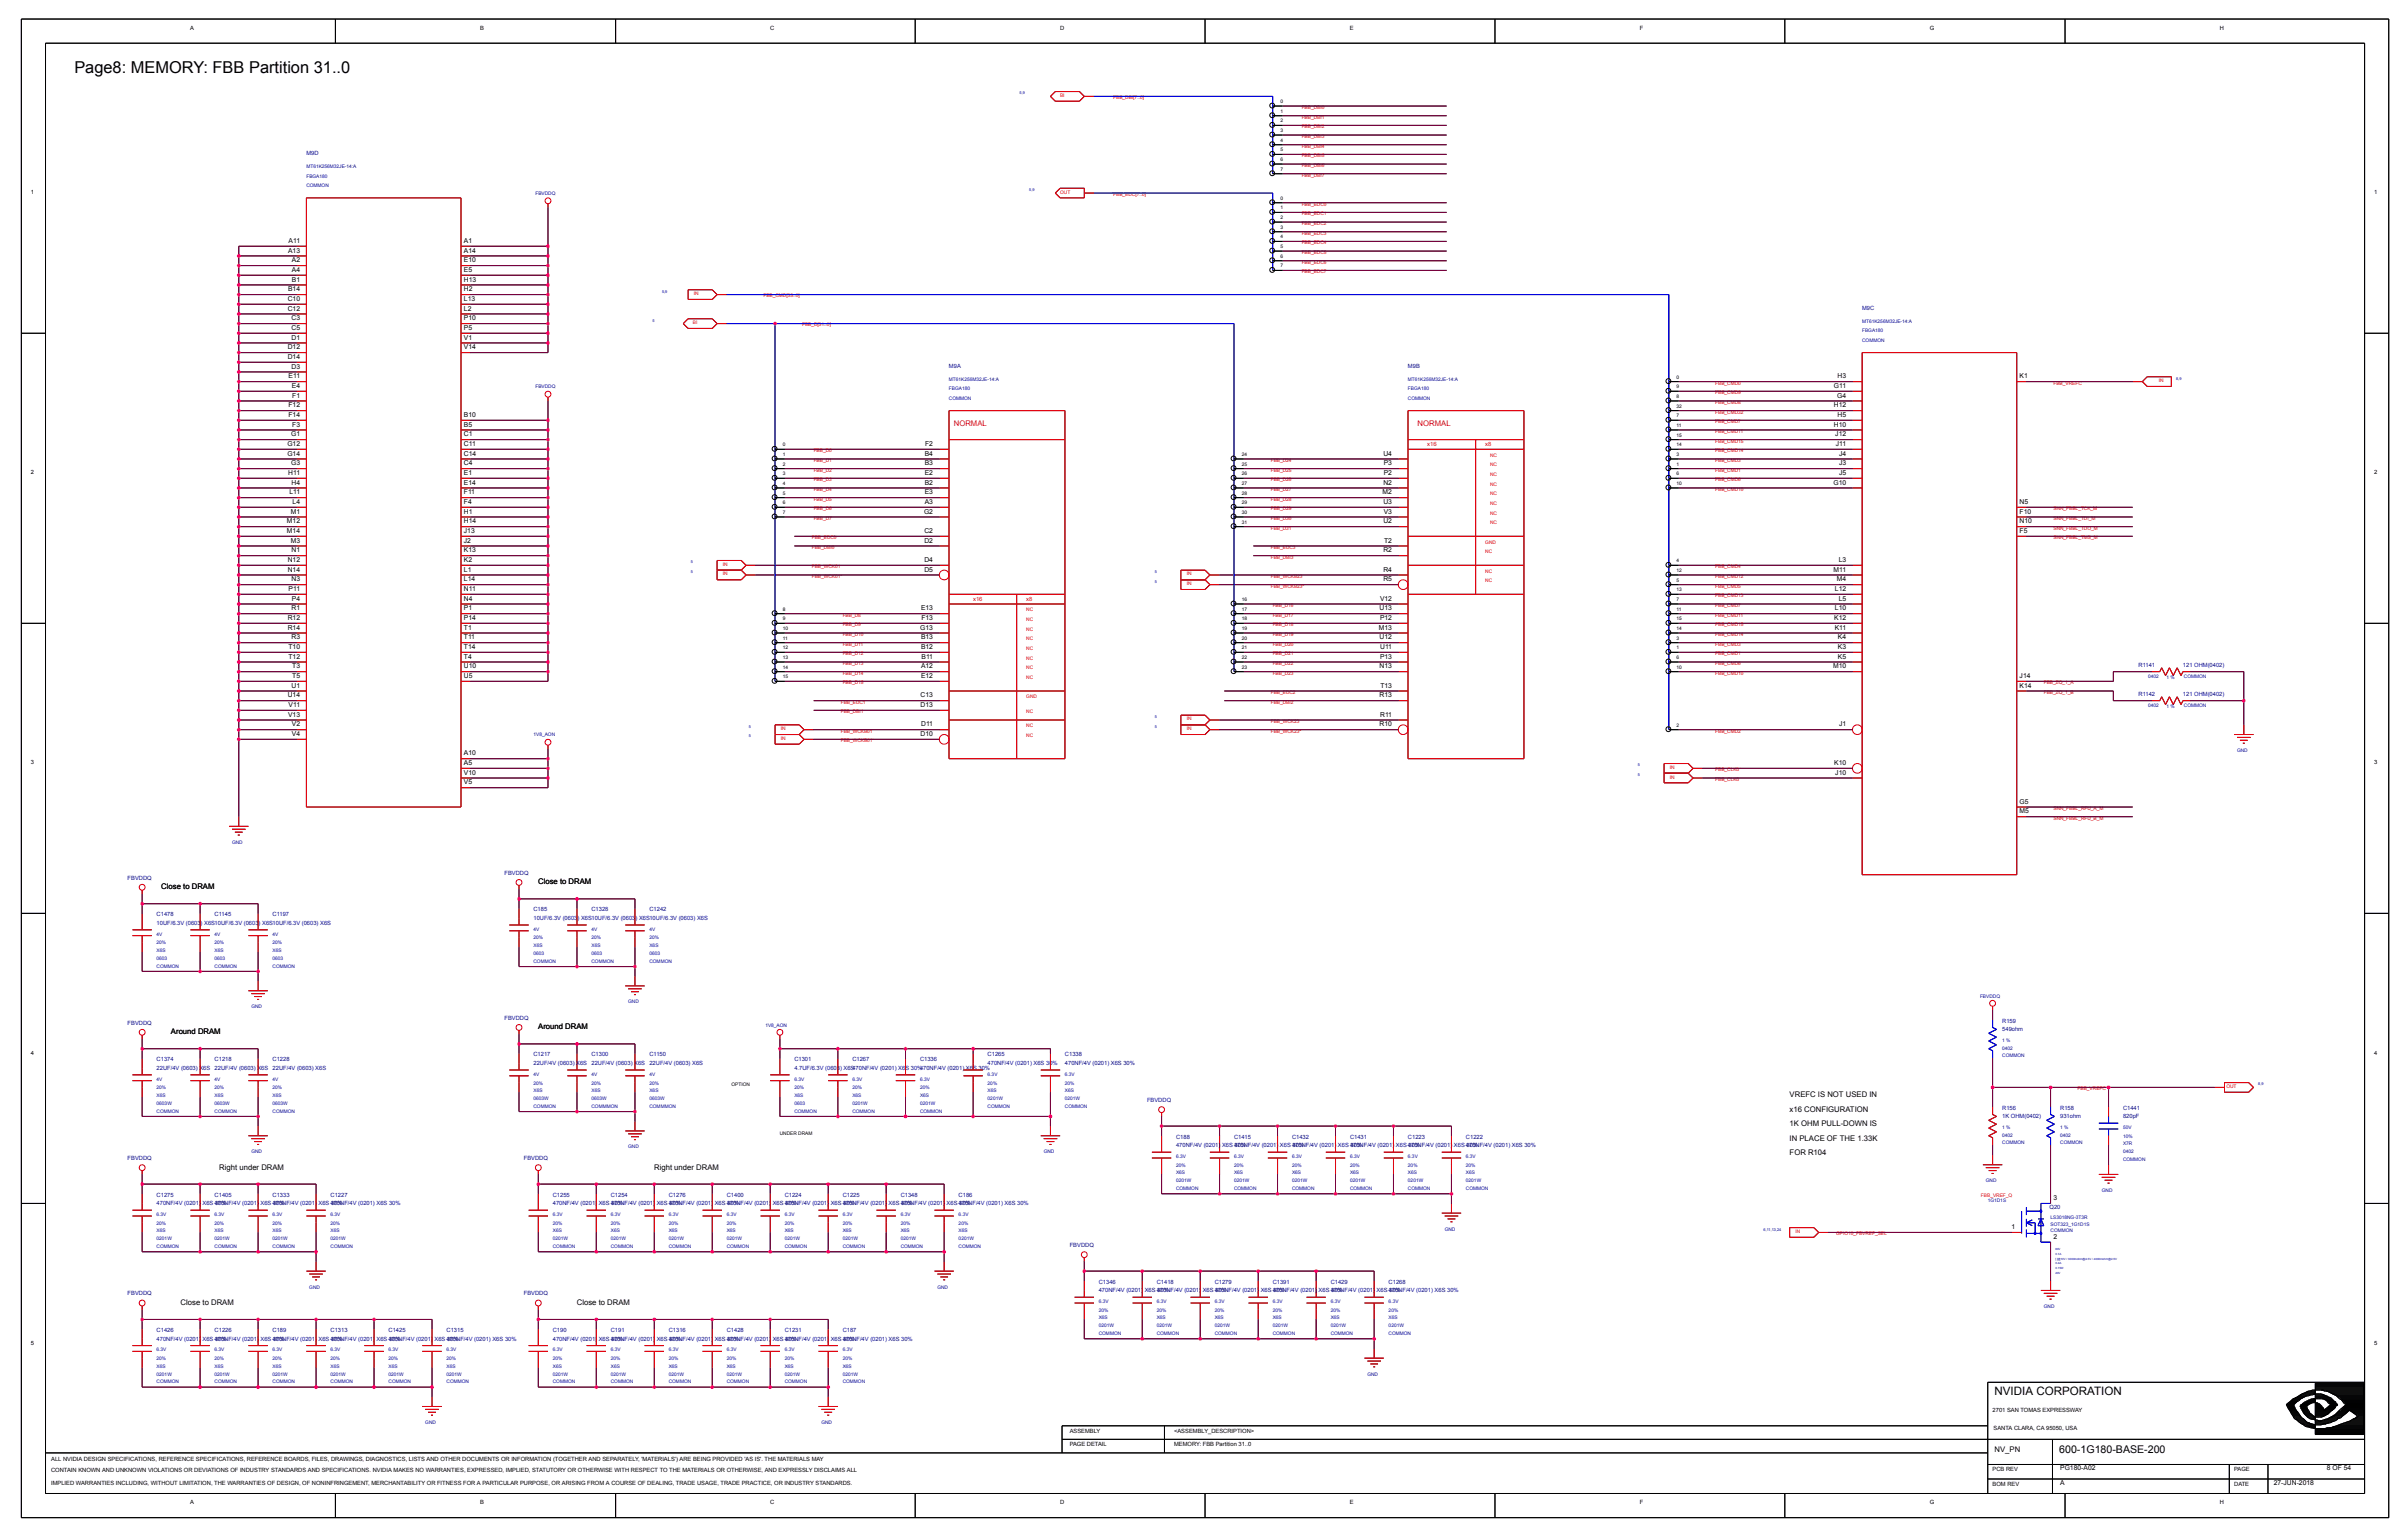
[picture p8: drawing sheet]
<svg xmlns="http://www.w3.org/2000/svg" width="191mm" height="122mm" viewBox="0 0 191 122" stroke-linecap="round" stroke-linejoin="round" font-family="sans-serif">
<defs><g id="words">
<text font-size="1.3" x="5.9" y="5.8">Page8: MEMORY: FBB Partition 31..0</text>
<text font-size=".9" x="158" y="110.5">NVIDIA CORPORATION</text>
<text font-size=".8" x="163.2" y="115">600-1G180-BASE-200</text>
<g font-size=".6" fill="#f00">
<text x="75.6" y="33.7">NORMAL</text>
<text x="112.3" y="33.7">NORMAL</text>
</g>
<g font-size=".6">
<text x="12.8" y="70.4">Close to DRAM</text>
<text x="42.6" y="70">Close to DRAM</text>
<text x="13.5" y="81.9">Around DRAM</text>
<text x="42.6" y="81.5">Around DRAM</text>
<text x="141.8" y="89.2">1K OHM PULL-DOWN IS</text>
<text x="141.8" y="86.9">VREFC IS NOT USED IN</text>
<text x="141.8" y="88">x16 CONFIGURATION</text>
<text x="17.4" y="92.6">Right under DRAM</text>
<text x="51.8" y="92.6">Right under DRAM</text>
<text x="141.8" y="90.3">IN PLACE OF THE 1.33K</text>
<text x="141.8" y="91.5">FOR R104</text>
<text x="14.3" y="103.3">Close to DRAM</text>
<text x="45.7" y="103.3">Close to DRAM</text>
<text x="158" y="115">NV_PN</text>
</g>
<g font-size=".5">
<text x="15.1" y="2.3">A</text>
<text x="38" y="2.3">B</text>
<text x="61" y="2.3">C</text>
<text x="84" y="2.3">D</text>
<text x="107" y="2.3">E</text>
<text x="129.9" y="2.3">F</text>
<text x="152.9" y="2.3">G</text>
<text x="175.9" y="2.3">H</text>
<text x="2.4" y="15.4">1</text>
<text x="188.1" y="15.4">1</text>
<text x="22.8" y="23.8">C10</text>
<text x="22.8" y="23.1">B14</text>
<text x="22.8" y="20">A13</text>
<text x="22.9" y="19.2">A11</text>
<text x="23.1" y="22.3">B1</text>
<text x="23.1" y="21.5">A4</text>
<text x="23.1" y="20.8">A2</text>
<text x="36.8" y="23.8">L13</text>
<text x="36.8" y="23.1">H2</text>
<text x="36.8" y="22.3">H13</text>
<text x="36.8" y="21.5">E5</text>
<text x="36.8" y="20.8">E10</text>
<text x="36.8" y="20">A14</text>
<text x="36.8" y="19.2">A1</text>
<text x="22.8" y="28.4">D14</text>
<text x="22.8" y="27.7">D12</text>
<text x="22.8" y="24.6">C12</text>
<text x="22.9" y="29.9">E11</text>
<text x="23.1" y="29.2">D3</text>
<text x="23.1" y="26.9">D1</text>
<text x="23.1" y="26.1">C5</text>
<text x="23.1" y="25.4">C3</text>
<text x="36.8" y="27.7">V14</text>
<text x="36.8" y="26.9">V1</text>
<text x="36.8" y="26.1">P5</text>
<text x="36.8" y="25.4">P10</text>
<text x="36.8" y="24.6">L2</text>
<text x="145.6" y="29.9">H3</text>
<text x="160" y="29.9">K1</text>
<text x="22.8" y="35.3">G12</text>
<text x="22.9" y="33">F14</text>
<text x="22.9" y="32.2">F12</text>
<text x="23.1" y="34.5">G1</text>
<text x="23.1" y="30.7">E4</text>
<text x="23.2" y="33.8">F3</text>
<text x="23.2" y="31.5">F1</text>
<text x="36.8" y="35.3">C11</text>
<text x="36.8" y="34.5">C1</text>
<text x="36.8" y="33.8">B5</text>
<text x="36.8" y="33">B10</text>
<text x="73.3" y="35.3">F2</text>
<text x="145.3" y="33.8">H10</text>
<text x="145.3" y="32.2">H12</text>
<text x="145.3" y="30.7">G11</text>
<text x="145.4" y="34.5">J12</text>
<text x="145.5" y="35.3">J11</text>
<text x="145.6" y="31.5">G4</text>
<text x="145.6" y="33">H5</text>
<text x="2.4" y="37.6">2</text>
<text x="22.7" y="41.4">M12</text>
<text x="22.8" y="36.1">G14</text>
<text x="22.8" y="37.6">H11</text>
<text x="22.9" y="39.1">L11</text>
<text x="23" y="40.7">M1</text>
<text x="23.1" y="36.8">G3</text>
<text x="23.1" y="38.4">H4</text>
<text x="23.2" y="39.9">L4</text>
<text x="36.8" y="41.4">H14</text>
<text x="36.8" y="40.7">H1</text>
<text x="36.8" y="39.9">F4</text>
<text x="36.8" y="39.1">F11</text>
<text x="36.8" y="38.4">E14</text>
<text x="36.8" y="37.6">E1</text>
<text x="36.8" y="36.8">C4</text>
<text x="36.8" y="36.1">C14</text>
<text x="73.2" y="40.7">G2</text>
<text x="73.3" y="39.9">A3</text>
<text x="73.3" y="39.1">E3</text>
<text x="73.3" y="38.4">B2</text>
<text x="73.3" y="37.6">E2</text>
<text x="73.3" y="36.8">B3</text>
<text x="73.3" y="36.1">B4</text>
<text x="109.6" y="39.1">M2</text>
<text x="109.6" y="41.4">U2</text>
<text x="109.6" y="39.9">U3</text>
<text x="109.6" y="38.4">N2</text>
<text x="109.6" y="36.1">U4</text>
<text x="109.6" y="40.7">V3</text>
<text x="109.6" y="37.6">P2</text>
<text x="109.6" y="36.8">P3</text>
<text x="145.3" y="38.4">G10</text>
<text x="145.7" y="37.6">J5</text>
<text x="145.7" y="36.8">J3</text>
<text x="145.7" y="36.1">J4</text>
<text x="160" y="41.4">N10</text>
<text x="160" y="40.7">F10</text>
<text x="160" y="39.9">N5</text>
<text x="188.1" y="37.6">2</text>
<text x="22.7" y="42.2">M14</text>
<text x="22.8" y="45.3">N14</text>
<text x="22.8" y="44.5">N12</text>
<text x="22.9" y="46.8">P11</text>
<text x="23" y="43">M3</text>
<text x="23.1" y="46">N3</text>
<text x="23.1" y="43.7">N1</text>
<text x="23.1" y="47.6">P4</text>
<text x="36.8" y="47.6">N4</text>
<text x="36.8" y="46.8">N11</text>
<text x="36.8" y="46">L14</text>
<text x="36.8" y="45.3">L1</text>
<text x="36.8" y="44.5">K2</text>
<text x="36.8" y="43.7">K13</text>
<text x="36.8" y="43">J2</text>
<text x="36.8" y="42.2">J13</text>
<text x="73.2" y="45.3">D5</text>
<text x="73.2" y="44.5">D4</text>
<text x="73.2" y="43">D2</text>
<text x="73.2" y="42.2">C2</text>
<text x="109.3" y="47.6">V12</text>
<text x="109.6" y="46">R5</text>
<text x="109.6" y="45.3">R4</text>
<text x="109.6" y="43.7">R2</text>
<text x="109.7" y="43">T2</text>
<text x="145.3" y="45.3">M11</text>
<text x="145.4" y="46.8">L12</text>
<text x="145.5" y="46">M4</text>
<text x="145.7" y="47.6">L5</text>
<text x="145.7" y="44.5">L3</text>
<text x="160" y="42.2">F5</text>
<text x="22.8" y="49.9">R14</text>
<text x="22.8" y="49.1">R12</text>
<text x="22.9" y="52.2">T12</text>
<text x="22.9" y="51.4">T10</text>
<text x="23.1" y="50.6">R3</text>
<text x="23.1" y="48.3">R1</text>
<text x="23.2" y="53.7">T5</text>
<text x="23.2" y="52.9">T3</text>
<text x="36.8" y="53.7">U5</text>
<text x="36.8" y="52.9">U10</text>
<text x="36.8" y="52.2">T4</text>
<text x="36.8" y="51.4">T14</text>
<text x="36.8" y="50.6">T11</text>
<text x="36.8" y="49.9">T1</text>
<text x="36.8" y="49.1">P14</text>
<text x="36.8" y="48.3">P1</text>
<text x="72.9" y="49.9">G13</text>
<text x="73" y="53.7">E12</text>
<text x="73" y="52.9">A12</text>
<text x="73" y="51.4">B12</text>
<text x="73" y="50.6">B13</text>
<text x="73" y="48.3">E13</text>
<text x="73" y="49.1">F13</text>
<text x="73" y="52.2">B11</text>
<text x="109.3" y="49.9">M13</text>
<text x="109.3" y="52.9">N13</text>
<text x="109.3" y="50.6">U12</text>
<text x="109.3" y="48.3">U13</text>
<text x="109.3" y="52.2">P13</text>
<text x="109.3" y="49.1">P12</text>
<text x="109.4" y="51.4">U11</text>
<text x="145.2" y="52.9">M10</text>
<text x="145.3" y="49.1">K12</text>
<text x="145.4" y="49.9">K11</text>
<text x="145.4" y="48.3">L10</text>
<text x="145.6" y="52.2">K5</text>
<text x="145.6" y="51.4">K3</text>
<text x="145.6" y="50.6">K4</text>
<text x="160" y="53.7">J14</text>
<text x="22.8" y="55.2">U14</text>
<text x="22.8" y="56.7">V13</text>
<text x="22.9" y="56">V11</text>
<text x="23.1" y="54.5">U1</text>
<text x="23.1" y="58.3">V4</text>
<text x="23.1" y="57.5">V2</text>
<text x="36.8" y="59.8">A10</text>
<text x="72.9" y="58.3">D10</text>
<text x="72.9" y="56">D13</text>
<text x="72.9" y="55.2">C13</text>
<text x="73" y="57.5">D11</text>
<text x="109.3" y="57.5">R10</text>
<text x="109.3" y="55.2">R13</text>
<text x="109.4" y="56.7">R11</text>
<text x="109.4" y="54.5">T13</text>
<text x="145.7" y="57.5">J1</text>
<text x="160" y="54.5">K14</text>
<text x="2.4" y="60.5">3</text>
<text x="36.8" y="62.1">V5</text>
<text x="36.8" y="61.3">V10</text>
<text x="36.8" y="60.6">A5</text>
<text x="145.3" y="60.6">K10</text>
<text x="145.4" y="61.3">J10</text>
<text x="160" y="64.4">M5</text>
<text x="160" y="63.6">G5</text>
<text x="188.1" y="60.5">3</text>
<text x="2.4" y="83.5">4</text>
<text x="188.1" y="83.5">4</text>
<text x="162.7" y="95">3</text>
<text x="159.4" y="97.3">1</text>
<text x="162.7" y="98.1">2</text>
<text x="2.4" y="106.5">5</text>
<text x="188.1" y="106.5">5</text>
<text x="84.8" y="113.4">ASSEMBLY</text>
<text x="93" y="113.4">&lt;ASSEMBLY_DESCRIPTION&gt;</text>
<text x="157.9" y="111.8">2701 SAN TOMAS EXPRESSWAY</text>
<text x="158" y="113.2">SANTA CLARA, CA 95050, USA</text>
<text x="4.1" y="116.6">CONTAIN KNOWN AND UNKNOWN VIOLATIONS OR DEVIATIONS OF INDUSTRY STANDARDS AND SPECIFICATIONS. NVIDIA MAKES NO WARRANTIES, EXPRESSED, IMPLIED, STATUTORY OR OTHERWISE WITH RESPECT TO THE MATERIALS OR OTHERWISE, AND EXPRESSLY DISCLAIMS ALL</text>
<text x="4.1" y="115.7">ALL NVIDIA DESIGN SPECIFICATIONS, REFERENCE SPECIFICATIONS, REFERENCE BOARDS, FILES, DRAWINGS, DIAGNOSTICS, LISTS AND OTHER DOCUMENTS OR INFORMATION (TOGETHER AND SEPARATELY, 'MATERIALS') ARE BEING PROVIDED 'AS IS'. THE MATERIALS MAY</text>
<text x="4.1" y="117.6">IMPLIED WARRANTIES INCLUDING, WITHOUT LIMITATION, THE WARRANTIES OF DESIGN, OF NONINFRINGEMENT, MERCHANTABILITY OR FITNESS FOR A PARTICULAR PURPOSE, OR ARISING FROM A COURSE OF DEALING, TRADE USAGE, TRADE PRACTICE, OR INDUSTRY STANDARDS.</text>
<text x="15.1" y="119.1">A</text>
<text x="38" y="119.1">B</text>
<text x="61" y="119.1">C</text>
<text x="84" y="119.1">D</text>
<text x="84.8" y="114.5">PAGE DETAIL</text>
<text x="93" y="114.5">MEMORY: FBB Partition 31..0</text>
<text x="107" y="119.1">E</text>
<text x="129.9" y="119.1">F</text>
<text x="152.9" y="119.1">G</text>
<text x="157.9" y="117.7">BOM REV</text>
<text x="157.9" y="116.5">PCB REV</text>
<text x="163.2" y="117.6">A</text>
<text x="163.2" y="116.4">PG180-A02</text>
<text x="175.9" y="119.1">H</text>
<text x="177" y="116.5">PAGE</text>
<text x="177" y="117.7">DATE</text>
<text x="180.2" y="117.6">27-JUN-2018</text>
<text x="184.4" y="116.4">8 OF 54</text>
</g>
<g font-size=".5" fill="#0000a0">
<text x="24.3" y="12.3">M9D</text>
<text x="75.2" y="29.1">M9A</text>
<text x="111.6" y="29.1">M9B</text>
<text x="147.5" y="24.6">M9C</text>
<text x="169.4" y="52.8">R1141</text>
<text x="173" y="52.8">121 OHM(0402)</text>
<text x="169.4" y="55.1">R1142</text>
<text x="173" y="55.1">121 OHM(0402)</text>
<text x="10.1" y="69.6">FBVDDQ</text>
<text x="40" y="69.3">FBVDDQ</text>
<text x="12.4" y="72.6">C1478</text>
<text x="12.4" y="73.2">10UF/6.3V (0603) X6S10UF/6.3V (0603) X6S10UF/6.3V (0603) X6S</text>
<text x="17" y="72.6">C1145</text>
<text x="21.6" y="72.6">C1197</text>
<text x="42.3" y="72.2">C185</text>
<text x="42.3" y="72.9">10UF/6.3V (0603) X6S10UF/6.3V (0603) X6S10UF/6.3V (0603) X6S</text>
<text x="46.9" y="72.2">C1328</text>
<text x="51.5" y="72.2">C1242</text>
<text x="10.1" y="81.1">FBVDDQ</text>
<text x="40" y="80.7">FBVDDQ</text>
<text x="42.3" y="83.7">C1217</text>
<text x="46.9" y="83.7">C1300</text>
<text x="51.5" y="83.7">C1150</text>
<text x="78.3" y="83.7">C1265</text>
<text x="84.4" y="83.7">C1338</text>
<text x="158.6" y="81">R159</text>
<text x="158.6" y="81.7">549ohm</text>
<text x="12.4" y="84">C1374</text>
<text x="12.4" y="84.7">22UF/4V (0603) X6S</text>
<text x="17" y="84">C1218</text>
<text x="17" y="84.7">22UF/4V (0603) X6S</text>
<text x="21.6" y="84">C1228</text>
<text x="21.6" y="84.7">22UF/4V (0603) X6S</text>
<text x="42.3" y="84.3">22UF/4V (0603) X6S</text>
<text x="46.9" y="84.3">22UF/4V (0603) X6S</text>
<text x="51.5" y="84.3">22UF/4V (0603) X6S</text>
<text x="62.9" y="84">C1301</text>
<text x="62.9" y="84.7">4.7UF/6.3V (0603) X6S470NF/4V (0201) X6S 30%470NF/4V (0201) X6S 30%</text>
<text x="67.5" y="84">C1267</text>
<text x="72.9" y="84">C1336</text>
<text x="78.3" y="84.3">470NF/4V (0201) X6S 30%</text>
<text x="84.4" y="84.3">470NF/4V (0201) X6S 30%</text>
<text x="90.9" y="87.3">FBVDDQ</text>
<text x="158.6" y="87.9">R156</text>
<text x="158.6" y="88.6">1K OHM(0402)</text>
<text x="163.2" y="87.9">R158</text>
<text x="163.2" y="88.6">931ohm</text>
<text x="168.2" y="87.9">C1441</text>
<text x="168.2" y="88.6">820pF</text>
<text x="10.1" y="91.9">FBVDDQ</text>
<text x="12.4" y="94.8">C1275</text>
<text x="12.4" y="95.4">470NF/4V (0201) X6S 30%</text>
<text x="17" y="94.8">C1405</text>
<text x="17" y="95.4">470NF/4V (0201) X6S 30%</text>
<text x="21.6" y="94.8">C1333</text>
<text x="21.6" y="95.4">470NF/4V (0201) X6S 30%</text>
<text x="26.2" y="94.8">C1227</text>
<text x="26.2" y="95.4">470NF/4V (0201) X6S 30%</text>
<text x="41.5" y="91.9">FBVDDQ</text>
<text x="43.8" y="94.8">C1255</text>
<text x="43.8" y="95.4">470NF/4V (0201) X6S 30%</text>
<text x="48.4" y="94.8">C1254</text>
<text x="48.4" y="95.4">470NF/4V (0201) X6S 30%</text>
<text x="53" y="94.8">C1276</text>
<text x="53" y="95.4">470NF/4V (0201) X6S 30%</text>
<text x="57.6" y="94.8">C1400</text>
<text x="57.6" y="95.4">470NF/4V (0201) X6S 30%</text>
<text x="62.2" y="94.8">C1224</text>
<text x="62.2" y="95.4">470NF/4V (0201) X6S 30%</text>
<text x="66.8" y="94.8">C1225</text>
<text x="66.8" y="95.4">470NF/4V (0201) X6S 30%</text>
<text x="71.4" y="94.8">C1348</text>
<text x="71.4" y="95.4">470NF/4V (0201) X6S 30%</text>
<text x="76" y="94.8">C186</text>
<text x="76" y="95.4">470NF/4V (0201) X6S 30%</text>
<text x="93.2" y="90.2">C188</text>
<text x="93.2" y="90.9">470NF/4V (0201) X6S 30%</text>
<text x="97.8" y="90.2">C1415</text>
<text x="97.8" y="90.9">470NF/4V (0201) X6S 30%</text>
<text x="102.4" y="90.2">C1432</text>
<text x="102.4" y="90.9">470NF/4V (0201) X6S 30%</text>
<text x="107" y="90.2">C1431</text>
<text x="107" y="90.9">470NF/4V (0201) X6S 30%</text>
<text x="111.6" y="90.2">C1223</text>
<text x="111.6" y="90.9">470NF/4V (0201) X6S 30%</text>
<text x="116.2" y="90.2">C1222</text>
<text x="116.2" y="90.9">470NF/4V (0201) X6S 30%</text>
<text x="162.4" y="95.8">Q20</text>
<text x="84.8" y="98.7">FBVDDQ</text>
<text x="87.1" y="101.7">C1346</text>
<text x="91.7" y="101.7">C1418</text>
<text x="96.2" y="101.7">C1279</text>
<text x="100.8" y="101.7">C1391</text>
<text x="105.4" y="101.7">C1429</text>
<text x="110" y="101.7">C1268</text>
<text x="10.1" y="102.6">FBVDDQ</text>
<text x="12.4" y="105.5">C1426</text>
<text x="12.4" y="106.2">470NF/4V (0201) X6S 30%</text>
<text x="17" y="105.5">C1226</text>
<text x="17" y="106.2">470NF/4V (0201) X6S 30%</text>
<text x="21.6" y="105.5">C189</text>
<text x="21.6" y="106.2">470NF/4V (0201) X6S 30%</text>
<text x="26.2" y="105.5">C1313</text>
<text x="26.2" y="106.2">470NF/4V (0201) X6S 30%</text>
<text x="30.8" y="105.5">C1425</text>
<text x="30.8" y="106.2">470NF/4V (0201) X6S 30%</text>
<text x="35.4" y="105.5">C1315</text>
<text x="35.4" y="106.2">470NF/4V (0201) X6S 30%</text>
<text x="41.5" y="102.6">FBVDDQ</text>
<text x="43.8" y="105.5">C190</text>
<text x="43.8" y="106.2">470NF/4V (0201) X6S 30%</text>
<text x="48.4" y="105.5">C191</text>
<text x="48.4" y="106.2">470NF/4V (0201) X6S 30%</text>
<text x="53" y="105.5">C1316</text>
<text x="53" y="106.2">470NF/4V (0201) X6S 30%</text>
<text x="57.6" y="105.5">C1428</text>
<text x="57.6" y="106.2">470NF/4V (0201) X6S 30%</text>
<text x="62.2" y="105.5">C1231</text>
<text x="62.2" y="106.2">470NF/4V (0201) X6S 30%</text>
<text x="66.8" y="105.5">C187</text>
<text x="66.8" y="106.2">470NF/4V (0201) X6S 30%</text>
<text x="87.1" y="102.3">470NF/4V (0201) X6S 30%</text>
<text x="91.7" y="102.3">470NF/4V (0201) X6S 30%</text>
<text x="96.2" y="102.3">470NF/4V (0201) X6S 30%</text>
<text x="100.8" y="102.3">470NF/4V (0201) X6S 30%</text>
<text x="105.4" y="102.3">470NF/4V (0201) X6S 30%</text>
<text x="110" y="102.3">470NF/4V (0201) X6S 30%</text>
</g>
<g font-size=".5" fill="#f00">
<text x="113.1" y="35.3">x16</text>
<text x="117.7" y="35.3">x8</text>
<text x="77.1" y="47.6">x16</text>
<text x="81.3" y="47.6">x8</text>
</g>
<g font-size=".4" fill="#f00">
<text x="84" y="7.7">BI</text>
<text x="88.2" y="7.9">FBB_DBI[7..0]</text>
<text x="103.1" y="8.6">FBB_DBI0</text>
<text x="103.1" y="9.4">FBB_DBI1</text>
<text x="103.1" y="10.2">FBB_DBI2</text>
<text x="103.1" y="10.9">FBB_DBI3</text>
<text x="103.1" y="11.7">FBB_DBI4</text>
<text x="84" y="15.3">OUT</text>
<text x="88.2" y="15.5">FBB_EDC[7..0]</text>
<text x="103.1" y="12.5">FBB_DBI5</text>
<text x="103.1" y="13.2">FBB_DBI6</text>
<text x="103.1" y="14">FBB_DBI7</text>
<text x="103.1" y="16.3">FBB_EDC0</text>
<text x="103.1" y="17">FBB_EDC1</text>
<text x="103.1" y="17.8">FBB_EDC2</text>
<text x="55" y="23.4">IN</text>
<text x="60.5" y="23.6">FBB_CMD[33..0]</text>
<text x="103.1" y="18.6">FBB_EDC3</text>
<text x="103.1" y="19.3">FBB_EDC4</text>
<text x="103.1" y="20.1">FBB_EDC5</text>
<text x="103.1" y="20.9">FBB_EDC6</text>
<text x="103.1" y="21.6">FBB_EDC7</text>
<text x="54.9" y="25.7">BI</text>
<text x="63.6" y="25.9">FBB_D[31..0]</text>
<text x="64.5" y="35.8">FBB_D0</text>
<text x="135.9" y="30.4">FBB_CMD0</text>
<text x="135.9" y="34.3">FBB_CMD11</text>
<text x="135.9" y="35.8">FBB_CMD14</text>
<text x="135.9" y="35">FBB_CMD15</text>
<text x="135.9" y="32.7">FBB_CMD32</text>
<text x="135.9" y="33.5">FBB_CMD7</text>
<text x="135.9" y="32">FBB_CMD8</text>
<text x="135.9" y="31.2">FBB_CMD9</text>
<text x="162.7" y="30.4">FBB_VREFC</text>
<text x="171" y="30.3">IN</text>
<text x="64.5" y="36.6">FBB_D1</text>
<text x="64.5" y="37.3">FBB_D2</text>
<text x="64.5" y="38.1">FBB_D3</text>
<text x="64.5" y="38.9">FBB_D4</text>
<text x="64.5" y="39.6">FBB_D5</text>
<text x="64.5" y="40.4">FBB_D6</text>
<text x="64.5" y="41.2">FBB_D7</text>
<text x="100.7" y="36.6">FBB_D24</text>
<text x="100.7" y="37.3">FBB_D25</text>
<text x="100.7" y="38.1">FBB_D26</text>
<text x="100.7" y="38.9">FBB_D27</text>
<text x="100.7" y="39.6">FBB_D28</text>
<text x="100.7" y="40.4">FBB_D29</text>
<text x="100.7" y="41.2">FBB_D30</text>
<text x="100.7" y="41.9">FBB_D31</text>
<text x="118.1" y="37.7">NC</text>
<text x="118.1" y="39.2">NC</text>
<text x="118.1" y="41.5">NC</text>
<text x="118.1" y="36.9">NC</text>
<text x="118.1" y="36.2">NC</text>
<text x="118.1" y="40">NC</text>
<text x="118.1" y="40.7">NC</text>
<text x="118.1" y="38.4">NC</text>
<text x="135.9" y="38.9">FBB_CMD10</text>
<text x="135.9" y="37.3">FBB_CMD1</text>
<text x="135.9" y="36.6">FBB_CMD3</text>
<text x="135.9" y="38.1">FBB_CMD6</text>
<text x="162.7" y="40.4">SNN_FBBL_TCK_M</text>
<text x="162.7" y="41.2">SNN_FBBL_TDI_M</text>
<text x="162.7" y="41.9">SNN_FBBL_TDO_M</text>
<text x="57.3" y="45.6">IN</text>
<text x="57.3" y="44.8">IN</text>
<text x="64.3" y="43.5">FBB_DBI0</text>
<text x="64.3" y="42.7">FBB_EDC0</text>
<text x="64.3" y="45">FBB_WCK01</text>
<text x="64.3" y="45.8">FBB_WCK01*</text>
<text x="94" y="46.3">IN</text>
<text x="94" y="45.6">IN</text>
<text x="100.7" y="44.2">FBB_DBI3</text>
<text x="100.7" y="43.5">FBB_EDC3</text>
<text x="100.7" y="45.8">FBB_WCKB23</text>
<text x="100.7" y="46.5">FBB_WCKB23*</text>
<text x="117.7" y="46.1">NC</text>
<text x="117.7" y="45.3">NC</text>
<text x="117.7" y="43.8">NC</text>
<text x="117.7" y="43">GND</text>
<text x="135.9" y="45.8">FBB_CMD12</text>
<text x="135.9" y="47.3">FBB_CMD13</text>
<text x="135.9" y="45">FBB_CMD4</text>
<text x="135.9" y="46.5">FBB_CMD5</text>
<text x="162.7" y="42.7">SNN_FBBL_TMS_M</text>
<text x="66.8" y="50.4">FBB_D10</text>
<text x="66.8" y="51.1">FBB_D11</text>
<text x="66.8" y="51.9">FBB_D12</text>
<text x="66.8" y="52.7">FBB_D13</text>
<text x="66.8" y="53.4">FBB_D14</text>
<text x="66.8" y="48.8">FBB_D8</text>
<text x="66.8" y="49.6">FBB_D9</text>
<text x="81.3" y="49.9">NC</text>
<text x="81.3" y="52.2">NC</text>
<text x="81.3" y="49.2">NC</text>
<text x="81.3" y="51.5">NC</text>
<text x="81.3" y="53">NC</text>
<text x="81.3" y="53.8">NC</text>
<text x="81.3" y="50.7">NC</text>
<text x="81.3" y="48.4">NC</text>
<text x="100.8" y="48.1">FBB_D16</text>
<text x="100.8" y="48.8">FBB_D17</text>
<text x="100.8" y="49.6">FBB_D18</text>
<text x="100.8" y="50.4">FBB_D19</text>
<text x="100.8" y="51.1">FBB_D20</text>
<text x="100.8" y="51.9">FBB_D21</text>
<text x="100.8" y="52.7">FBB_D22</text>
<text x="100.8" y="53.4">FBB_D23</text>
<text x="135.9" y="53.4">FBB_CMD10</text>
<text x="135.9" y="48.8">FBB_CMD11</text>
<text x="135.9" y="50.4">FBB_CMD14</text>
<text x="135.9" y="49.6">FBB_CMD15</text>
<text x="135.9" y="51.9">FBB_CMD1</text>
<text x="135.9" y="51.1">FBB_CMD3</text>
<text x="135.9" y="52.7">FBB_CMD6</text>
<text x="135.9" y="48.1">FBB_CMD7</text>
<text x="61.9" y="58.6">IN</text>
<text x="61.9" y="57.8">IN</text>
<text x="66.6" y="56.5">FBB_DBI1</text>
<text x="66.6" y="55.7">FBB_EDC1</text>
<text x="66.6" y="58">FBB_WCKB01</text>
<text x="66.6" y="58.8">FBB_WCKB01*</text>
<text x="66.8" y="54.2">FBB_D15</text>
<text x="81.3" y="56.4">NC</text>
<text x="81.3" y="57.6">NC</text>
<text x="81.3" y="58.4">NC</text>
<text x="81.3" y="55.3">GND</text>
<text x="94" y="57.8">IN</text>
<text x="94" y="57.1">IN</text>
<text x="100.7" y="55.7">FBB_DBI2</text>
<text x="100.7" y="54.9">FBB_EDC2</text>
<text x="100.7" y="57.2">FBB_WCK23</text>
<text x="100.7" y="58">FBB_WCK23*</text>
<text x="135.9" y="58">FBB_CMD2</text>
<text x="161.9" y="54.2">FBB_ZQ_1_A</text>
<text x="161.9" y="54.9">FBB_ZQ_1_B</text>
<text x="132.3" y="61.6">IN</text>
<text x="132.3" y="60.9">IN</text>
<text x="135.9" y="61.8">FBB_CLK0</text>
<text x="135.9" y="61.1">FBB_CLK0*</text>
<text x="162.7" y="64.1">SNN_FBBL_RFU_A_M</text>
<text x="162.7" y="64.9">SNN_FBBL_RFU_B_M</text>
<text x="164.6" y="86.3">FBB_VREFC</text>
<text x="176.4" y="86.1">OUT</text>
<text x="157" y="94.8">FBB_VREF_Q</text>
<text x="142.3" y="97.6">IN</text>
<text x="145.5" y="97.8">GPIO10_FBVREF_SEL</text>
</g>
<g font-size=".4">
<text x="101.4" y="12">5</text>
<text x="101.4" y="11.2">4</text>
<text x="101.4" y="10.5">3</text>
<text x="101.4" y="9.7">2</text>
<text x="101.4" y="8.9">1</text>
<text x="101.4" y="8.2">0</text>
<text x="101.4" y="17.3">2</text>
<text x="101.4" y="16.6">1</text>
<text x="101.4" y="15.8">0</text>
<text x="101.4" y="13.5">7</text>
<text x="101.4" y="12.8">6</text>
<text x="101.4" y="21.2">7</text>
<text x="101.4" y="20.4">6</text>
<text x="101.4" y="19.6">5</text>
<text x="101.4" y="18.9">4</text>
<text x="101.4" y="18.1">3</text>
<text x="132.8" y="30">0</text>
<text x="62" y="35.3">0</text>
<text x="132.8" y="35.3">14</text>
<text x="132.8" y="34.6">15</text>
<text x="132.8" y="33.8">11</text>
<text x="132.8" y="33">7</text>
<text x="132.8" y="32.3">32</text>
<text x="132.8" y="31.5">8</text>
<text x="132.8" y="30.7">9</text>
<text x="62" y="40.7">7</text>
<text x="62" y="39.9">6</text>
<text x="62" y="39.2">5</text>
<text x="62" y="38.4">4</text>
<text x="62" y="37.6">3</text>
<text x="62" y="36.9">2</text>
<text x="62" y="36.1">1</text>
<text x="98.4" y="41.5">31</text>
<text x="98.4" y="40.7">30</text>
<text x="98.4" y="39.9">29</text>
<text x="98.4" y="39.2">28</text>
<text x="98.4" y="38.4">27</text>
<text x="98.4" y="37.6">26</text>
<text x="98.4" y="36.9">25</text>
<text x="98.4" y="36.1">24</text>
<text x="132.8" y="38.4">10</text>
<text x="132.8" y="37.6">6</text>
<text x="132.8" y="36.9">1</text>
<text x="132.8" y="36.1">3</text>
<text x="98.4" y="47.6">16</text>
<text x="132.8" y="47.6">7</text>
<text x="132.8" y="46.8">13</text>
<text x="132.8" y="46.1">5</text>
<text x="132.8" y="45.3">12</text>
<text x="132.8" y="44.5">4</text>
<text x="62" y="53.7">15</text>
<text x="62" y="53">14</text>
<text x="62" y="52.2">13</text>
<text x="62" y="51.4">12</text>
<text x="62" y="50.7">11</text>
<text x="62" y="49.9">10</text>
<text x="62" y="49.1">9</text>
<text x="62" y="48.4">8</text>
<text x="98.4" y="53">23</text>
<text x="98.4" y="52.2">22</text>
<text x="98.4" y="51.4">21</text>
<text x="98.4" y="50.7">20</text>
<text x="98.4" y="49.9">19</text>
<text x="98.4" y="49.1">18</text>
<text x="98.4" y="48.4">17</text>
<text x="132.8" y="53">10</text>
<text x="132.8" y="52.2">6</text>
<text x="132.8" y="51.4">1</text>
<text x="132.8" y="50.7">3</text>
<text x="132.8" y="49.9">14</text>
<text x="132.8" y="49.1">15</text>
<text x="132.8" y="48.4">11</text>
<text x="132.8" y="57.5">2</text>
<text x="58" y="86">OPTION</text>
<text x="61.8" y="89.9">UNDER DRAM</text>
</g>
<g font-size=".4" fill="#0000a0">
<text x="24.3" y="14.1">FBGA180</text>
<text x="24.3" y="13.3">MT61K256M32JE-14:A</text>
<text x="24.3" y="14.8">COMMON</text>
<text x="42.4" y="15.4">FBVDDQ</text>
<text x="147.5" y="27.1">COMMON</text>
<text x="147.5" y="25.5">MT61K256M32JE-14:A</text>
<text x="147.5" y="26.3">FBGA180</text>
<text x="42.4" y="30.8">FBVDDQ</text>
<text x="75.2" y="31.7">COMMON</text>
<text x="75.2" y="30.1">MT61K256M32JE-14:A</text>
<text x="75.2" y="30.9">FBGA180</text>
<text x="111.6" y="30.9">FBGA180</text>
<text x="111.6" y="31.7">COMMON</text>
<text x="111.6" y="30.1">MT61K256M32JE-14:A</text>
<text x="170.2" y="53.7">0402</text>
<text x="171.7" y="53.8">1 %</text>
<text x="173" y="53.7">COMMON</text>
<text x="42.3" y="58.3">1V8_AON</text>
<text x="170.2" y="56">0402</text>
<text x="171.7" y="56.1">1 %</text>
<text x="173" y="56">COMMON</text>
<text x="177.3" y="59.5">GND</text>
<text x="18.4" y="66.8">GND</text>
<text x="12.4" y="74.8">20%</text>
<text x="12.4" y="74.1">4V</text>
<text x="12.4" y="76.6">COMMON</text>
<text x="12.4" y="76">0603</text>
<text x="12.4" y="75.4">X6S</text>
<text x="17" y="76">0603</text>
<text x="17" y="74.8">20%</text>
<text x="17" y="76.6">COMMON</text>
<text x="17" y="74.1">4V</text>
<text x="17" y="75.4">X6S</text>
<text x="21.6" y="74.1">4V</text>
<text x="21.6" y="74.8">20%</text>
<text x="21.6" y="75.4">X6S</text>
<text x="21.6" y="76">0603</text>
<text x="21.6" y="76.6">COMMON</text>
<text x="42.3" y="75">X6S</text>
<text x="42.3" y="74.4">20%</text>
<text x="42.3" y="73.7">4V</text>
<text x="42.3" y="75.6">0603</text>
<text x="42.3" y="76.2">COMMON</text>
<text x="46.9" y="75">X6S</text>
<text x="46.9" y="74.4">20%</text>
<text x="46.9" y="75.6">0603</text>
<text x="46.9" y="76.2">COMMON</text>
<text x="46.9" y="73.7">4V</text>
<text x="51.5" y="76.2">COMMON</text>
<text x="51.5" y="73.7">4V</text>
<text x="51.5" y="74.4">20%</text>
<text x="51.5" y="75">X6S</text>
<text x="51.5" y="75.6">0603</text>
<text x="19.9" y="79.8">GND</text>
<text x="49.8" y="79.4">GND</text>
<text x="60.6" y="81.3">1V8_AON</text>
<text x="156.9" y="79">FBVDDQ</text>
<text x="158.6" y="83.7">COMMON</text>
<text x="158.6" y="82.5">1 %</text>
<text x="158.6" y="83.1">0402</text>
<text x="12.4" y="88.1">COMMON</text>
<text x="12.4" y="86.9">X6S</text>
<text x="12.4" y="87.5">0603W</text>
<text x="12.4" y="86.3">20%</text>
<text x="12.4" y="85.6">4V</text>
<text x="17" y="86.9">X6S</text>
<text x="17" y="87.5">0603W</text>
<text x="17" y="86.3">20%</text>
<text x="17" y="88.1">COMMON</text>
<text x="17" y="85.6">4V</text>
<text x="21.6" y="85.6">4V</text>
<text x="21.6" y="86.3">20%</text>
<text x="21.6" y="86.9">X6S</text>
<text x="21.6" y="87.5">0603W</text>
<text x="21.6" y="88.1">COMMON</text>
<text x="42.3" y="87.1">0603W</text>
<text x="42.3" y="86.5">X6S</text>
<text x="42.3" y="85.9">20%</text>
<text x="42.3" y="87.7">COMMON</text>
<text x="42.3" y="85.2">4V</text>
<text x="46.9" y="87.1">0603W</text>
<text x="46.9" y="86.5">X6S</text>
<text x="46.9" y="85.9">20%</text>
<text x="46.9" y="85.2">4V</text>
<text x="46.9" y="87.7">COMMMON</text>
<text x="51.5" y="86.5">X6S</text>
<text x="51.5" y="85.9">20%</text>
<text x="51.5" y="87.7">COMMMON</text>
<text x="51.5" y="85.2">4V</text>
<text x="51.5" y="87.1">0603W</text>
<text x="62.9" y="87.5">0603</text>
<text x="62.9" y="88.1">COMMON</text>
<text x="62.9" y="85.6">6.3V</text>
<text x="62.9" y="86.3">20%</text>
<text x="62.9" y="86.9">X6S</text>
<text x="67.5" y="87.5">0201W</text>
<text x="67.5" y="86.3">20%</text>
<text x="67.5" y="85.6">6.3V</text>
<text x="67.5" y="86.9">X6S</text>
<text x="67.5" y="88.1">COMMON</text>
<text x="72.9" y="87.5">0201W</text>
<text x="72.9" y="86.3">20%</text>
<text x="72.9" y="85.6">6.3V</text>
<text x="72.9" y="86.9">X6S</text>
<text x="72.9" y="88.1">COMMON</text>
<text x="78.3" y="87.1">0201W</text>
<text x="78.3" y="85.9">20%</text>
<text x="78.3" y="85.2">6.3V</text>
<text x="78.3" y="86.5">X6S</text>
<text x="78.3" y="87.7">COMMON</text>
<text x="84.4" y="87.7">COMMON</text>
<text x="84.4" y="87.1">0201W</text>
<text x="84.4" y="86.5">X6S</text>
<text x="84.4" y="85.9">20%</text>
<text x="84.4" y="85.2">6.3V</text>
<text x="158.6" y="89.4">1 %</text>
<text x="163.2" y="89.4">1 %</text>
<text x="168.2" y="89.4">50V</text>
<text x="19.9" y="91.3">GND</text>
<text x="49.8" y="90.9">GND</text>
<text x="82.7" y="91.3">GND</text>
<text x="93.2" y="93.6">0201W</text>
<text x="93.2" y="92.4">20%</text>
<text x="93.2" y="91.7">6.3V</text>
<text x="93.2" y="93">X6S</text>
<text x="93.2" y="94.2">COMMON</text>
<text x="97.8" y="93.6">0201W</text>
<text x="97.8" y="92.4">20%</text>
<text x="97.8" y="91.7">6.3V</text>
<text x="97.8" y="93">X6S</text>
<text x="97.8" y="94.2">COMMON</text>
<text x="102.4" y="93.6">0201W</text>
<text x="102.4" y="92.4">20%</text>
<text x="102.4" y="91.7">6.3V</text>
<text x="102.4" y="93">X6S</text>
<text x="102.4" y="94.2">COMMON</text>
<text x="107" y="93.6">0201W</text>
<text x="107" y="92.4">20%</text>
<text x="107" y="91.7">6.3V</text>
<text x="107" y="93">X6S</text>
<text x="107" y="94.2">COMMON</text>
<text x="111.6" y="93.6">0201W</text>
<text x="111.6" y="92.4">20%</text>
<text x="111.6" y="91.7">6.3V</text>
<text x="111.6" y="93">X6S</text>
<text x="111.6" y="94.2">COMMON</text>
<text x="116.2" y="93">X6S</text>
<text x="116.2" y="93.6">0201W</text>
<text x="116.2" y="91.7">6.3V</text>
<text x="116.2" y="92.4">20%</text>
<text x="116.2" y="94.2">COMMON</text>
<text x="157.3" y="93.6">GND</text>
<text x="157.5" y="95.2">1G1D1S</text>
<text x="158.6" y="90">0402</text>
<text x="158.6" y="90.6">COMMON</text>
<text x="163.2" y="90">0402</text>
<text x="163.2" y="90.6">COMMON</text>
<text x="166.5" y="94.4">GND</text>
<text x="168.2" y="90.7">X7R</text>
<text x="168.2" y="91.3">0402</text>
<text x="168.2" y="91.9">COMMON</text>
<text x="168.2" y="90.1">10%</text>
<text x="12.4" y="98.2">0201W</text>
<text x="12.4" y="97">20%</text>
<text x="12.4" y="96.3">6.3V</text>
<text x="12.4" y="97.6">X6S</text>
<text x="12.4" y="98.8">COMMON</text>
<text x="17" y="98.2">0201W</text>
<text x="17" y="97">20%</text>
<text x="17" y="96.3">6.3V</text>
<text x="17" y="97.6">X6S</text>
<text x="17" y="98.8">COMMON</text>
<text x="21.6" y="98.2">0201W</text>
<text x="21.6" y="97">20%</text>
<text x="21.6" y="96.3">6.3V</text>
<text x="21.6" y="97.6">X6S</text>
<text x="21.6" y="98.8">COMMON</text>
<text x="26.2" y="98.2">0201W</text>
<text x="26.2" y="97">20%</text>
<text x="26.2" y="96.3">6.3V</text>
<text x="26.2" y="97.6">X6S</text>
<text x="26.2" y="98.8">COMMON</text>
<text x="43.8" y="98.2">0201W</text>
<text x="43.8" y="97">20%</text>
<text x="43.8" y="96.3">6.3V</text>
<text x="43.8" y="97.6">X6S</text>
<text x="43.8" y="98.8">COMMON</text>
<text x="48.4" y="98.2">0201W</text>
<text x="48.4" y="97">20%</text>
<text x="48.4" y="96.3">6.3V</text>
<text x="48.4" y="97.6">X6S</text>
<text x="48.4" y="98.8">COMMON</text>
<text x="53" y="98.2">0201W</text>
<text x="53" y="97">20%</text>
<text x="53" y="96.3">6.3V</text>
<text x="53" y="97.6">X6S</text>
<text x="53" y="98.8">COMMON</text>
<text x="57.6" y="98.2">0201W</text>
<text x="57.6" y="97">20%</text>
<text x="57.6" y="96.3">6.3V</text>
<text x="57.6" y="97.6">X6S</text>
<text x="57.6" y="98.8">COMMON</text>
<text x="62.2" y="98.2">0201W</text>
<text x="62.2" y="97">20%</text>
<text x="62.2" y="96.3">6.3V</text>
<text x="62.2" y="97.6">X6S</text>
<text x="62.2" y="98.8">COMMON</text>
<text x="66.8" y="98.2">0201W</text>
<text x="66.8" y="97">20%</text>
<text x="66.8" y="96.3">6.3V</text>
<text x="66.8" y="97.6">X6S</text>
<text x="66.8" y="98.8">COMMON</text>
<text x="71.4" y="98.2">0201W</text>
<text x="71.4" y="97">20%</text>
<text x="71.4" y="96.3">6.3V</text>
<text x="71.4" y="97.6">X6S</text>
<text x="71.4" y="98.8">COMMON</text>
<text x="76" y="98.2">0201W</text>
<text x="76" y="97">20%</text>
<text x="76" y="96.3">6.3V</text>
<text x="76" y="97.6">X6S</text>
<text x="76" y="98.8">COMMON</text>
<text x="114.5" y="97.4">GND</text>
<text x="162.5" y="96.5">LS3018NG-3T3R</text>
<text x="162.5" y="97.6">COMMON</text>
<text x="162.5" y="97.1">SOT323_1G1D1S</text>
<text x="12.4" y="107.7">20%</text>
<text x="12.4" y="107">6.3V</text>
<text x="17" y="107.7">20%</text>
<text x="17" y="107">6.3V</text>
<text x="21.6" y="107.7">20%</text>
<text x="21.6" y="107">6.3V</text>
<text x="24.5" y="102">GND</text>
<text x="26.2" y="107.7">20%</text>
<text x="26.2" y="107">6.3V</text>
<text x="30.8" y="107.7">20%</text>
<text x="30.8" y="107">6.3V</text>
<text x="35.4" y="107.7">20%</text>
<text x="35.4" y="107">6.3V</text>
<text x="43.8" y="107.7">20%</text>
<text x="43.8" y="107">6.3V</text>
<text x="48.4" y="107.7">20%</text>
<text x="48.4" y="107">6.3V</text>
<text x="53" y="107.7">20%</text>
<text x="53" y="107">6.3V</text>
<text x="57.6" y="107.7">20%</text>
<text x="57.6" y="107">6.3V</text>
<text x="62.2" y="107.7">20%</text>
<text x="62.2" y="107">6.3V</text>
<text x="66.8" y="107.7">20%</text>
<text x="66.8" y="107">6.3V</text>
<text x="74.3" y="102">GND</text>
<text x="87.1" y="105.7">COMMON</text>
<text x="87.1" y="104.5">X6S</text>
<text x="87.1" y="103.2">6.3V</text>
<text x="87.1" y="103.9">20%</text>
<text x="87.1" y="105.1">0201W</text>
<text x="91.7" y="105.7">COMMON</text>
<text x="91.7" y="104.5">X6S</text>
<text x="91.7" y="103.2">6.3V</text>
<text x="91.7" y="103.9">20%</text>
<text x="91.7" y="105.1">0201W</text>
<text x="96.2" y="105.7">COMMON</text>
<text x="96.2" y="104.5">X6S</text>
<text x="96.2" y="103.2">6.3V</text>
<text x="96.2" y="103.9">20%</text>
<text x="96.2" y="105.1">0201W</text>
<text x="100.8" y="105.7">COMMON</text>
<text x="100.8" y="104.5">X6S</text>
<text x="100.8" y="103.2">6.3V</text>
<text x="100.8" y="103.9">20%</text>
<text x="100.8" y="105.1">0201W</text>
<text x="105.4" y="105.7">COMMON</text>
<text x="105.4" y="104.5">X6S</text>
<text x="105.4" y="103.2">6.3V</text>
<text x="105.4" y="103.9">20%</text>
<text x="105.4" y="105.1">0201W</text>
<text x="110" y="105.7">COMMON</text>
<text x="110" y="103.9">20%</text>
<text x="110" y="103.2">6.3V</text>
<text x="110" y="105.1">0201W</text>
<text x="110" y="104.5">X6S</text>
<text x="161.9" y="103.6">GND</text>
<text x="12.4" y="108.9">0201W</text>
<text x="12.4" y="108.3">X6S</text>
<text x="12.4" y="109.5">COMMON</text>
<text x="17" y="108.9">0201W</text>
<text x="17" y="108.3">X6S</text>
<text x="17" y="109.5">COMMON</text>
<text x="21.6" y="108.9">0201W</text>
<text x="21.6" y="108.3">X6S</text>
<text x="21.6" y="109.5">COMMON</text>
<text x="26.2" y="108.9">0201W</text>
<text x="26.2" y="108.3">X6S</text>
<text x="26.2" y="109.5">COMMON</text>
<text x="30.8" y="108.9">0201W</text>
<text x="30.8" y="108.3">X6S</text>
<text x="30.8" y="109.5">COMMON</text>
<text x="33.7" y="112.8">GND</text>
<text x="35.4" y="108.9">0201W</text>
<text x="35.4" y="108.3">X6S</text>
<text x="35.4" y="109.5">COMMON</text>
<text x="43.8" y="108.9">0201W</text>
<text x="43.8" y="108.3">X6S</text>
<text x="43.8" y="109.5">COMMON</text>
<text x="48.4" y="108.9">0201W</text>
<text x="48.4" y="108.3">X6S</text>
<text x="48.4" y="109.5">COMMON</text>
<text x="53" y="108.9">0201W</text>
<text x="53" y="108.3">X6S</text>
<text x="53" y="109.5">COMMON</text>
<text x="57.6" y="108.9">0201W</text>
<text x="57.6" y="108.3">X6S</text>
<text x="57.6" y="109.5">COMMON</text>
<text x="62.2" y="108.9">0201W</text>
<text x="62.2" y="108.3">X6S</text>
<text x="62.2" y="109.5">COMMON</text>
<text x="65.1" y="112.8">GND</text>
<text x="66.8" y="108.9">0201W</text>
<text x="66.8" y="108.3">X6S</text>
<text x="66.8" y="109.5">COMMON</text>
<text x="108.3" y="108.9">GND</text>
</g>
<g font-size=".3" fill="#0000a0">
<text x="80.8" y="7.5">5,9</text>
<text x="81.5" y="15.1">5,9</text>
<text x="52.5" y="23.2">5,9</text>
<text x="51.7" y="25.5">5</text>
<text x="172.4" y="30.1">8,9</text>
<text x="54.7" y="45.4">5</text>
<text x="54.7" y="44.6">5</text>
<text x="91.5" y="46.1">5</text>
<text x="91.5" y="45.4">5</text>
<text x="59.3" y="58.4">5</text>
<text x="59.3" y="57.6">5</text>
<text x="91.5" y="57.6">5</text>
<text x="91.5" y="56.9">5</text>
<text x="129.8" y="61.5">5</text>
<text x="129.8" y="60.7">5</text>
<text x="178.9" y="86">8,9</text>
<text x="139.7" y="97.4">6,11,13,24</text>
</g>
<g font-size=".2" fill="#0000a0">
<text x="162.9" y="99.7">[ ]@10V / 3000mohm@4.5V / 4000mohm@2.5V</text>
<text x="162.9" y="99.4">0.1A</text>
<text x="162.9" y="100.5">0.15W</text>
<text x="162.9" y="100.1">0.4A</text>
<text x="162.9" y="99">60V</text>
<text x="162.9" y="100.9">20V</text>
</g>
</g></defs>
<g fill="none" stroke="#000" stroke-width=".08">
<path d="M18.9 19.5h4.6M24.3 15.7h12.2v48.2h-12.2zM43.4 16.4v3.1h-6.1M86.7 7.6h14.1v6.2M86.7 15.3h14.1v6.1M101.6 8.4h13M101.6 9.2h13M101.6 9.9h13M101.6 10.7h13M101.6 11.5h13M101.6 12.2h13M101.6 13h13"/>
<path d="M101.6 13.8h13M101.6 16.1h13M101.6 16.8h13M101.6 17.6h13M101.6 18.4h13M101.6 19.1h13M101.6 19.9h13M18.9 32.5h4.6M18.9 35.6h4.6M18.9 34.8h4.6M18.9 27.9h4.6M18.9 30.2h4.6"/>
<path d="M18.9 38.6h4.6M18.9 34h4.6M18.9 37.1h4.6M18.9 23.3h4.6M18.9 36.3h4.6M18.9 37.9h4.6M18.9 33.3h4.6M18.9 31.7h4.6M18.9 31h4.6M18.9 39.4h4.6M18.9 25.6h4.6M18.9 27.2h4.6"/>
<path d="M18.9 26.4h4.6M18.9 24.9h4.6M18.9 24.1h4.6M18.9 22.6h4.6M18.9 21.8h4.6M18.9 21h4.6M18.9 20.3h4.6M18.9 29.5h4.6M18.9 28.7h4.6M37.3 35.6h6.1M37.3 34.8h6.1M37.3 27.9h6.1"/>
<path d="M37.3 38.6h6.1M37.3 34h6.1M37.3 37.1h6.1M37.3 23.3h6.1M37.3 36.3h6.1M37.3 37.9h6.1M37.3 33.3h6.1M37.3 39.4h6.1M37.3 25.6h6.1M37.3 27.2h6.1M37.3 26.4h6.1M37.3 24.9h6.1"/>
<path d="M37.3 24.1h6.1M37.3 22.6h6.1M37.3 21.8h6.1M37.3 21h6.1M37.3 20.3h6.1M57.6 23.3h74.6v34.5M57.6 25.6h40.2v27.6M61.4 25.6v28.4M62.2 35.6h12.2M62.2 38.6h12.2M62.2 37.1h12.2M62.2 36.3h12.2"/>
<path d="M62.2 39.4h12.2M62.2 37.9h12.2M75.2 32.5h9.2v27.6h-9.2zM75.2 34.8h9.2M98.5 38.6h12.3M98.5 37.1h12.3M98.5 36.3h12.3M98.5 37.9h12.3M98.5 39.4h12.3M101.6 20.6h13M101.6 21.4h13M111.6 32.5h9.1v27.6h-9.1z"/>
<path d="M111.6 35.6h9.1M111.6 34.8h9.1M116.9 34.8v12.3M133 32.5h13.8M133 35.6h13.8M133 34.8h13.8M133 30.2h13.8M133 38.6h13.8M133 34h13.8M133 37.1h13.8M133 36.3h13.8M133 37.9h13.8"/>
<path d="M133 33.3h13.8M133 31.7h13.8M133 31h13.8M147.5 27.9h12.3v41.4h-12.3zM160.6 30.2h8.4M18.9 44.8h4.6M18.9 42.5h4.6M18.9 47.1h4.6M18.9 47.8h4.6M18.9 57h4.6M18.9 54.7h4.6M18.9 53.2h4.6"/>
<path d="M18.9 48.6h4.6M18.9 45.5h4.6M18.9 50.1h4.6M18.9 49.4h4.6M18.9 51.7h4.6M18.9 57.8h4.6M18.9 50.9h4.6M18.9 46.3h4.6M18.9 52.4h4.6M18.9 54h4.6M18.9 40.2h4.6M18.9 40.9h4.6"/>
<path d="M18.9 41.7h4.6M18.9 43.2h4.6M18.9 56.2h4.6M18.9 55.5h4.6M18.9 44h4.6M23.5 58.5h-4.6v6.2M37.3 44.8h6.1M37.3 42.5h6.1M37.3 47.1h6.1M37.3 47.8h6.1M37.3 53.2h6.1M37.3 48.6h6.1"/>
<path d="M37.3 45.5h6.1M37.3 50.1h6.1M37.3 49.4h6.1M37.3 51.7h6.1M37.3 50.9h6.1M37.3 46.3h6.1M37.3 52.4h6.1M37.3 54h6.1M37.3 40.2h6.1M37.3 40.9h6.1M37.3 41.7h6.1M37.3 43.2h6.1"/>
<path d="M37.3 44h6.1M59.9 44.8h14.5M59.9 45.5h14.5M62.2 48.6h12.2M62.2 50.1h12.2M62.2 49.4h12.2M62.2 50.9h12.2M62.2 40.2h12.2M62.2 40.9h12.2M62.2 53.2h12.2M62.2 51.7h12.2M62.2 52.4h12.2"/>
<path d="M62.2 54h12.2M62.9 42.5h11.5M62.9 43.2h11.5M64.5 57.8h9.9M64.5 56.2h9.9M64.5 55.5h9.9M64.5 58.5h9.9M75.2 47.8h9.2M75.2 57h9.2M75.2 47.1h9.2M75.2 54.7h9.2M80.6 47.1v13"/>
<path d="M96.6 57h14.2M96.6 45.5h14.2M96.6 57.8h14.2M96.6 46.3h14.2M97 54.7h13.8M97 55.5h13.8M98.5 47.8h12.3M98.5 53.2h12.3M98.5 48.6h12.3M98.5 50.1h12.3M98.5 49.4h12.3M98.5 51.7h12.3"/>
<path d="M98.5 50.9h12.3M98.5 52.4h12.3M98.5 40.2h12.3M98.5 40.9h12.3M98.5 41.7h12.3M99.3 43.2h11.5M99.3 44h11.5M111.6 44.8h9.1M111.6 42.5h9.1M111.6 47.1h9.1M133 44.8h13.8M133 47.1h13.8"/>
<path d="M133 47.8h13.8M133 53.2h13.8M133 48.6h13.8M133 45.5h13.8M133 50.1h13.8M133 49.4h13.8M133 51.7h13.8M133 57.8h13.8M133 50.9h13.8M133 46.3h13.8M133 52.4h13.8M160.6 54.7h6.8"/>
<path d="M160.6 54h6.8M160.6 42.5h8.4M160.6 40.2h8.4M160.6 40.9h8.4M160.6 41.7h8.4M167.4 53.2h3.1M167.4 55.5h3.1M173.6 53.2h4.2v2.3h-4.2M11.3 71.6h9.1M11.3 76.9h9.1M37.3 60.1h6.1M37.3 61.6h6.1"/>
<path d="M37.3 60.8h6.1M37.3 62.4h6.1M41.1 71.2h9.2M41.1 76.5h9.2M134.9 61.6h11.9M134.9 60.8h11.9M160.6 63.9h8.4M160.6 64.7h8.4M11.3 83h9.1M11.3 93.8h13.7M11.3 99.1h13.7M11.3 88.4h9.1"/>
<path d="M41.1 82.7h9.2M41.1 88h9.2M42.7 93.8h32.1M42.7 99.1h32.1M61.8 83h21.4M61.8 88.4h21.4M92 89.2h23M92 94.5h23M144.9 97.6h14.5M157.9 83.8v2.3h17.6M161.7 95.3v3.1M162.5 90.7v4.6"/>
<path d="M162.5 98.4v3M11.3 104.5h22.9M11.3 109.8h22.9M42.7 104.5h22.9M42.7 109.8h22.9M85.9 100.7h23M85.9 106h23"/>
</g>
<g fill="none" stroke="#f00" stroke-width=".08">
<path d="M23.5 19.5h.8M24.3 15.7h12.2v48.2h-12.2zM36.5 19.5h.8M43.4 16.1v.3M83.2 7.6l.4-.4h1.9l.4 .4-.4 .4h-1.9zM84 14.9h1.9v.8h-1.9l-.4-.4zM85.9 7.6h.8M85.9 15.3h.8M23.5 32.5h.8M23.5 35.6h.8M23.5 34.8h.8M23.5 39.4h.8"/>
<path d="M23.5 38.6h.8M23.5 37.9h.8M23.5 37.1h.8M23.5 36.3h.8M23.5 27.9h.8M23.5 31h.8M23.5 31.7h.8M23.5 33.3h.8M23.5 34h.8M23.5 30.2h.8M23.5 29.5h.8M23.5 28.7h.8"/>
<path d="M23.5 27.2h.8M23.5 26.4h.8M23.5 25.6h.8M23.5 24.9h.8M23.5 24.1h.8M23.5 23.3h.8M23.5 22.6h.8M23.5 21.8h.8M23.5 21h.8M23.5 20.3h.8M36.5 35.6h.8M36.5 34.8h.8"/>
<path d="M36.5 39.4h.8M36.5 38.6h.8M36.5 37.9h.8M36.5 37.1h.8M36.5 36.3h.8M36.5 27.9h.8M36.5 33.3h.8M36.5 34h.8M36.5 27.2h.8M36.5 26.4h.8M36.5 25.6h.8M36.5 24.9h.8"/>
<path d="M36.5 24.1h.8M36.5 23.3h.8M36.5 22.6h.8M36.5 21.8h.8M36.5 21h.8M36.5 20.3h.8M43.4 31.4v.3M54.1 25.6l.4-.4h1.9l.4 .4-.4 .4h-1.9zM54.5 22.9h1.9l.4 .4-.4 .4h-1.9zM56.8 25.6h.8M56.8 23.3h.8M74.4 35.6h.8"/>
<path d="M74.4 39.4h.8M74.4 38.6h.8M74.4 37.9h.8M74.4 37.1h.8M74.4 36.3h.8M75.2 32.5h9.2v27.6h-9.2zM75.2 34.8h9.2M110.8 39.4h.8M110.8 38.6h.8M110.8 37.9h.8M110.8 37.1h.8M110.8 36.3h.8"/>
<path d="M111.6 32.5h9.1v27.6h-9.1zM111.6 35.6h9.1M111.6 34.8h9.1M116.9 34.8v12.3M146.8 32.5h.7M146.8 35.6h.7M146.8 34.8h.7M146.8 38.6h.7M146.8 37.9h.7M146.8 37.1h.7M146.8 36.3h.7M146.8 31h.7"/>
<path d="M146.8 31.7h.7M146.8 33.3h.7M146.8 34h.7M146.8 30.2h.7M147.5 27.9h12.3v41.4h-12.3zM159.8 30.2h.8M169 30.2h.7M170.1 29.8h1.9v.8h-1.9l-.4-.4zM23.5 44.8h.8M23.5 42.5h.8M23.5 47.1h.8M23.5 49.4h.8"/>
<path d="M23.5 50.9h.8M23.5 51.7h.8M23.5 52.4h.8M23.5 54.7h.8M23.5 45.5h.8M23.5 40.9h.8M23.5 44h.8M23.5 43.2h.8M23.5 48.6h.8M23.5 47.8h.8M23.5 55.5h.8M23.5 53.2h.8"/>
<path d="M23.5 57h.8M23.5 50.1h.8M23.5 41.7h.8M23.5 40.2h.8M23.5 46.3h.8M23.5 54h.8M23.5 56.2h.8M23.5 57.8h.8M23.5 58.5h.8M36.5 44.8h.8M36.5 42.5h.8M36.5 47.1h.8"/>
<path d="M36.5 49.4h.8M36.5 50.9h.8M36.5 51.7h.8M36.5 52.4h.8M36.5 45.5h.8M36.5 40.9h.8M36.5 44h.8M36.5 43.2h.8M36.5 48.6h.8M36.5 47.8h.8M36.5 53.2h.8M36.5 50.1h.8"/>
<path d="M36.5 41.7h.8M36.5 40.2h.8M36.5 46.3h.8M36.5 54h.8M43.4 59v.3M56.8 45.1h1.9M58.7 45.1l.4 .4M59.1 44.8h.8M59.1 45.5h.8M59.1 44.8l-.4-.4h-1.9v1.5h1.9l.4-.4M59.1 44.8l-.4 .3M61.4 58.2h1.9"/>
<path d="M63.3 58.2l.4 .3M63.7 57.8l-.4 .4M63.7 57.8h.8M63.7 58.5h.8M63.7 57.8l-.4-.4h-1.9v1.5h1.9l.4-.4M74.4 44.8h.8M74.4 42.5h.8M74.4 49.4h.8M74.4 50.9h.8M74.4 51.7h.8M74.4 52.4h.8M74.4 40.9h.8"/>
<path d="M74.4 43.2h.8M74.4 48.6h.8M74.4 55.5h.8M74.4 53.2h.8M74.4 50.1h.8M74.4 40.2h.8M74.4 54h.8M74.4 56.2h.8M74.4 57.8h.8M75.2 47.8h9.2M75.2 57h9.2M75.2 47.1h9.2"/>
<path d="M75.2 54.7h9.2M80.6 47.1v13M93.6 45.9h1.9M93.6 57.4h1.9M95.5 57.4l.4 .4M95.5 45.9l.4 .4M95.9 57l-.4 .4M95.9 45.5l-.4 .4M95.9 45.5h.7M95.9 46.3h.7M95.9 57.8h.7M95.9 57l-.4-.4h-1.9v1.6h1.9l.4-.4"/>
<path d="M95.9 45.5l-.4-.4h-1.9v1.6h1.9l.4-.4M95.9 57h.7M110.8 49.4h.8M110.8 50.9h.8M110.8 51.7h.8M110.8 52.4h.8M110.8 54.7h.8M110.8 45.5h.8M110.8 40.9h.8M110.8 44h.8M110.8 43.2h.8M110.8 48.6h.8"/>
<path d="M110.8 47.8h.8M110.8 55.5h.8M110.8 53.2h.8M110.8 57h.8M110.8 50.1h.8M110.8 41.7h.8M110.8 40.2h.8M111.6 44.8h9.1M111.6 42.5h9.1M111.6 47.1h9.1M146.8 44.8h.7M146.8 47.1h.7"/>
<path d="M146.8 49.4h.7M146.8 50.9h.7M146.8 51.7h.7M146.8 52.4h.7M146.8 45.5h.7M146.8 48.6h.7M146.8 47.8h.7M146.8 53.2h.7M146.8 50.1h.7M146.8 46.3h.7M159.8 42.5h.8M159.8 54.7h.8"/>
<path d="M159.8 40.9h.8M159.8 41.7h.8M159.8 40.2h.8M159.8 54h.8M170.5 55.5h.6l.2-.3 .3 .6 .3-.6 .3 .6 .3-.6 .3 .6 .2-.3h.6M170.5 53.2h.6l.2-.3 .3 .6 .3-.6 .3 .6 .3-.6 .3 .6 .2-.3h.6M177 58.2h1.6M177.3 58.4h1M177.5 58.6h.6M177.7 58.9h.2M177.8 57.4v.8M10.5 73.6h1.5"/>
<path d="M10.5 74.1h1.5M11.3 70.5v.3M11.3 72.3v1.3M11.3 74.1v1.3M15.1 73.6h1.5M15.1 74.1h1.5M15.9 72.3v1.3M15.9 74.1v1.3M18.2 65.4h1.5M18.4 65.7h1.1M18.6 65.9h.6M18.8 66.1h.2"/>
<path d="M18.9 64.7v.7M19.7 73.6h1.5M19.7 74.1h1.5M19.7 78.5h1.5M19.9 78.7h1.1M20.1 78.9h.7M20.4 79.1h.1M20.5 72.3v1.3M20.5 74.1v1.3M20.5 77.7v.8M36.5 60.1h.8M36.5 61.6h.8"/>
<path d="M36.5 62.4h.8M36.5 60.8h.8M40.4 73.2h1.5M40.4 73.7h1.5M41.1 70.1v.3M41.1 71.9v1.3M41.1 73.7v1.3M45 73.2h1.5M45 73.7h1.5M45.7 71.9v1.3M45.7 73.7v1.3M49.5 73.2h1.6"/>
<path d="M49.5 73.7h1.6M49.5 78.1h1.6M49.8 78.3h1M50 78.5h.6M50.2 78.8h.2M50.3 71.9v1.3M50.3 73.7v1.3M50.3 77.3v.8M131.8 61.2h2M133.8 61.2l.3 .4M134.1 61.6h.8M134.1 60.8h.8"/>
<path d="M134.1 60.8l-.3-.3h-2v1.5h2l.3-.4M134.1 60.8l-.3 .4M146.8 61.6h.7M157.9 79.7v.3M159.8 64.7h.8M159.8 63.9h.8M10.5 95.8h1.5M10.5 96.3h1.5M10.5 85.1h1.5M10.5 85.6h1.5M11.3 82v.3M11.3 83.8v1.3"/>
<path d="M11.3 85.6v1.3M11.3 92.7v.3M11.3 94.5v1.3M11.3 96.3v1.3M15.1 95.8h1.5M15.1 96.3h1.5M15.1 85.1h1.5M15.1 85.6h1.5M15.9 83.8v1.3M15.9 85.6v1.3M15.9 94.5v1.3M15.9 96.3v1.3"/>
<path d="M19.7 95.8h1.5M19.7 96.3h1.5M19.7 85.1h1.5M19.7 85.6h1.5M19.7 89.9h1.5M19.9 90.2h1.1M20.1 90.4h.7M20.4 90.6h.1M20.5 83.8v1.3M20.5 85.6v1.3M20.5 89.2v.7M20.5 94.5v1.3"/>
<path d="M20.5 96.3v1.3M24.3 95.8h1.5M24.3 96.3h1.5M25 94.5v1.3M25 96.3v1.3M25 99.9v.8M40.4 84.7h1.5M40.4 85.2h1.5M41.1 81.6v.3M41.1 83.4v1.3M41.1 85.2v1.3M41.9 95.8h1.5"/>
<path d="M41.9 96.3h1.5M42.7 92.7v.3M42.7 94.5v1.3M42.7 96.3v1.3M45 84.7h1.5M45 85.2h1.5M45.7 83.4v1.3M45.7 85.2v1.3M46.5 95.8h1.5M46.5 96.3h1.5M47.2 94.5v1.3M47.2 96.3v1.3"/>
<path d="M49.5 84.7h1.6M49.5 85.2h1.6M49.5 89.6h1.6M49.8 89.8h1M50 90h.6M50.2 90.2h.2M50.3 83.4v1.3M50.3 85.2v1.3M50.3 88.8v.8M51.1 95.8h1.5M51.1 96.3h1.5M51.8 94.5v1.3"/>
<path d="M51.8 96.3v1.3M55.7 95.8h1.5M55.7 96.3h1.5M56.4 94.5v1.3M56.4 96.3v1.3M60.3 95.8h1.5M60.3 96.3h1.5M61 94.5v1.3M61 96.3v1.3M61 85.1h1.6M61 85.6h1.6M61.8 82v.3"/>
<path d="M61.8 83.8v1.3M61.8 85.6v1.3M64.9 95.8h1.5M64.9 96.3h1.5M65.6 94.5v1.3M65.6 96.3v1.3M65.6 85.1h1.6M65.6 85.6h1.6M66.4 83.8v1.3M66.4 85.6v1.3M69.5 95.8h1.5M69.5 96.3h1.5"/>
<path d="M70.2 94.5v1.3M70.2 96.3v1.3M71 85.1h1.5M71 85.6h1.5M71.7 83.8v1.3M71.7 85.6v1.3M74 95.8h1.6M74 96.3h1.6M74.8 94.5v1.3M74.8 96.3v1.3M74.8 99.9v.8M76.3 84.7h1.6"/>
<path d="M76.3 85.2h1.6M77.1 83.4v1.3M77.1 85.2v1.3M82.5 84.7h1.5M82.5 85.2h1.5M82.5 89.9h1.5M82.7 90.2h1.1M82.9 90.4h.6M83.2 90.6h.1M83.2 83.4v1.3M83.2 85.2v1.3M83.2 89.2v.7"/>
<path d="M85.9 99.6v.3M91.3 91.2h1.5M91.3 91.7h1.5M92 88.1v.3M92 89.9v1.3M92 91.7v1.3M95.9 91.2h1.5M95.9 91.7h1.5M96.6 89.9v1.3M96.6 91.7v1.3M100.5 91.2h1.5M100.5 91.7h1.5"/>
<path d="M101.2 89.9v1.3M101.2 91.7v1.3M105.1 91.2h1.5M105.1 91.7h1.5M105.8 89.9v1.3M105.8 91.7v1.3M109.6 91.2h1.6M109.6 91.7h1.6M110.4 89.9v1.3M110.4 91.7v1.3M114.2 91.2h1.6M114.2 91.7h1.6"/>
<path d="M114.2 96.1h1.6M114.5 96.3h1M114.7 96.5h.6M114.9 96.8h.2M115 89.9v1.3M115 91.7v1.3M115 95.3v.8M141.8 97.2h1.9l.4 .4-.4 .4h-1.9zM144.1 97.6h.8M157.1 92.2h1.5M157.3 92.5h1.1M157.6 92.7h.6"/>
<path d="M157.8 92.9h.2M157.9 87.6v.7l.3 .1-.6 .3 .6 .3-.6 .3 .6 .3-.6 .3 .3 .2v.6M157.9 91.5v.7M159.4 97.6h.8M166.3 93h1.5M166.5 93.2h1.1M166.8 93.5h.6M167 93.7h.1M167.1 87.6v.8M167.1 89.9v.8M167.1 92.2v.8M175.5 86.1h.8"/>
<path d="M176.3 85.7h1.9l.4 .4-.4 .4h-1.9zM10.5 106.6h1.5M10.5 107h1.5M11.3 103.4v.3M11.3 105.2v1.4M11.3 107v1.3M15.1 106.6h1.5M15.1 107h1.5M15.9 105.2v1.4M15.9 107v1.3M19.7 106.6h1.5M19.7 107h1.5"/>
<path d="M20.5 105.2v1.4M20.5 107v1.3M24.3 100.7h1.5M24.3 106.6h1.5M24.3 107h1.5M24.5 100.9h1.1M24.7 101.1h.7M25 101.3h.1M25 105.2v1.4M25 107v1.3M28.9 106.6h1.5M28.9 107h1.5"/>
<path d="M29.6 105.2v1.4M29.6 107v1.3M33.5 106.6h1.5M33.5 107h1.5M33.5 111.4h1.5M33.7 111.6h1.1M33.9 111.8h.6M34.2 112.1h.1M34.2 105.2v1.4M34.2 107v1.3M34.2 110.6v.8M41.9 106.6h1.5"/>
<path d="M41.9 107h1.5M42.7 103.4v.3M42.7 105.2v1.4M42.7 107v1.3M46.5 106.6h1.5M46.5 107h1.5M47.2 105.2v1.4M47.2 107v1.3M51.1 106.6h1.5M51.1 107h1.5M51.8 105.2v1.4M51.8 107v1.3"/>
<path d="M55.7 106.6h1.5M55.7 107h1.5M56.4 105.2v1.4M56.4 107v1.3M60.3 106.6h1.5M60.3 107h1.5M61 105.2v1.4M61 107v1.3M64.9 106.6h1.5M64.9 107h1.5M64.9 111.4h1.5M65.1 111.6h1.1"/>
<path d="M65.3 111.8h.6M65.5 112.1h.2M65.6 105.2v1.4M65.6 107v1.3M65.6 110.6v.8M74 100.7h1.6M74.3 100.9h1M74.5 101.1h.6M74.7 101.3h.2M85.1 102.7h1.6M85.1 103.2h1.6M85.9 101.4v1.3"/>
<path d="M85.9 103.2v1.3M89.7 102.7h1.6M89.7 103.2h1.6M90.5 101.4v1.3M90.5 103.2v1.3M94.3 102.7h1.6M94.3 103.2h1.6M95.1 101.4v1.3M95.1 103.2v1.3M98.9 102.7h1.6M98.9 103.2h1.6M99.7 101.4v1.3"/>
<path d="M99.7 103.2v1.3M103.5 102.7h1.6M103.5 103.2h1.6M104.3 101.4v1.3M104.3 103.2v1.3M108.1 107.5h1.5M108.1 102.7h1.5M108.1 103.2h1.5M108.3 107.8h1.1M108.6 108h.6M108.8 108.2h.2M108.9 101.4v1.3"/>
<path d="M108.9 103.2v1.3M108.9 106.8v.7M161.7 102.2h1.5M161.9 102.4h1.1M162.2 102.6h.6M162.4 102.9h.2M162.5 101.4v.8"/>
<circle cx="43.4" cy="15.9" r=".23"/>
<circle cx="43.4" cy="31.2" r=".23"/>
<circle cx="43.4" cy="58.8" r=".23"/>
<circle cx="74.8" cy="45.5" r=".38"/>
<circle cx="74.8" cy="58.5" r=".38"/>
<circle cx="111.2" cy="46.3" r=".38"/>
<circle cx="111.2" cy="57.8" r=".38"/>
<circle cx="147.2" cy="57.8" r=".38"/>
<circle cx="11.3" cy="70.3" r=".23"/>
<circle cx="41.1" cy="69.9" r=".23"/>
<circle cx="147.2" cy="60.8" r=".38"/>
<circle cx="157.9" cy="79.4" r=".23"/>
<circle cx="11.3" cy="92.5" r=".23"/>
<circle cx="11.3" cy="81.7" r=".23"/>
<circle cx="41.1" cy="81.4" r=".23"/>
<circle cx="42.7" cy="92.5" r=".23"/>
<circle cx="61.8" cy="81.7" r=".23"/>
<circle cx="85.9" cy="99.4" r=".23"/>
<circle cx="92" cy="87.9" r=".23"/>
<circle cx="11.3" cy="103.2" r=".23"/>
<circle cx="42.7" cy="103.2" r=".23"/>
</g>
<g fill="#000">
<path d="M23.5 19.5h.8zM36.5 19.5h.8zM43.4 19.5v.8zM43.4 16.1v.3zM83.2 7.6l.4-.4zM83.6 8h1.9zM83.2 7.6l.4 .4zM83.6 15.3l.4-.4zM84 14.9h1.9zM83.6 15.3l.4 .4zM85.5 8l.4-.4zM83.6 7.2h1.9z"/>
<path d="M85.5 7.2l.4 .4zM85.9 14.9v.8zM84 15.7h1.9zM85.9 7.6h.8zM85.9 15.3h.8zM18.9 38.6v.8zM18.9 37.9v.7zM18.9 37.1v.8zM18.9 36.3v.8zM18.9 35.6v.7zM18.9 34.8v.8zM18.9 34v.8z"/>
<path d="M18.9 33.3v.7zM18.9 32.5v.8zM18.9 31.7v.8zM18.9 31v.7zM18.9 30.2v.8zM18.9 29.5v.7zM18.9 28.7v.8zM18.9 27.9v.8zM18.9 27.2v.7zM18.9 26.4v.8zM18.9 25.6v.8zM18.9 24.9v.7z"/>
<path d="M18.9 24.1v.8zM18.9 23.3v.8zM18.9 22.6v.7zM18.9 21.8v.8zM18.9 21v.8zM18.9 20.3v.7zM18.9 19.5v.8zM23.5 39.4h.8zM23.5 38.6h.8zM23.5 37.9h.8zM23.5 37.1h.8zM23.5 36.3h.8z"/>
<path d="M23.5 35.6h.8zM23.5 34.8h.8zM23.5 34h.8zM23.5 33.3h.8zM23.5 32.5h.8zM23.5 31.7h.8zM23.5 31h.8zM23.5 30.2h.8zM23.5 29.5h.8zM23.5 28.7h.8zM23.5 27.9h.8zM23.5 27.2h.8z"/>
<path d="M23.5 26.4h.8zM23.5 25.6h.8zM23.5 24.9h.8zM23.5 24.1h.8zM23.5 23.3h.8zM23.5 22.6h.8zM23.5 21.8h.8zM23.5 21h.8zM23.5 20.3h.8zM36.5 39.4h.8zM36.5 38.6h.8zM36.5 37.9h.8z"/>
<path d="M36.5 37.1h.8zM36.5 36.3h.8zM36.5 35.6h.8zM36.5 34.8h.8zM36.5 34h.8zM36.5 33.3h.8zM36.5 27.9h.8zM36.5 27.2h.8zM36.5 26.4h.8zM36.5 25.6h.8zM36.5 24.9h.8zM36.5 24.1h.8z"/>
<path d="M36.5 23.3h.8zM36.5 22.6h.8zM36.5 21.8h.8zM36.5 21h.8zM36.5 20.3h.8zM43.4 39.4v.8zM43.4 38.6v.8zM43.4 37.9v.7zM43.4 37.1v.8zM43.4 36.3v.8zM43.4 35.6v.7zM43.4 34.8v.8z"/>
<path d="M43.4 34v.8zM43.4 33.3v.7zM43.4 27.2v.7zM43.4 26.4v.8zM43.4 25.6v.8zM43.4 24.9v.7zM43.4 24.1v.8zM43.4 23.3v.8zM43.4 22.6v.7zM43.4 21.8v.8zM43.4 21v.8zM43.4 20.3v.7z"/>
<path d="M43.4 31.7v1.6zM43.4 31.4v.3zM54.1 25.6l.4-.4zM54.5 26h1.9zM54.1 25.6l.4 .4zM54.5 22.9v.8zM54.5 23.7h1.9zM56.4 26l.4-.4zM54.5 25.2h1.9zM54.5 22.9h1.9zM56.4 23.7l.4-.4zM56.4 25.2l.4 .4z"/>
<path d="M56.4 22.9l.4 .4zM56.8 23.3h.8zM56.8 25.6h.8zM74.4 37.9h.8zM74.4 35.6h.8zM74.4 36.3h.8zM74.4 37.1h.8zM74.4 39.4h.8zM74.4 38.6h.8zM110.8 39.4h.8zM110.8 38.6h.8zM110.8 37.9h.8z"/>
<path d="M110.8 37.1h.8zM110.8 36.3h.8zM146.8 38.6h.7zM146.8 31h.7zM146.8 31.7h.7zM146.8 32.5h.7zM146.8 33.3h.7zM146.8 34h.7zM146.8 34.8h.7zM146.8 30.2h.7zM146.8 35.6h.7zM146.8 36.3h.7z"/>
<path d="M146.8 37.1h.7zM146.8 37.9h.7zM159.8 30.2h.8zM169.7 30.2l.4-.4zM169 30.2h.7zM170.1 29.8h1.9zM169.7 30.2l.4 .4zM172 29.8v.8zM170.1 30.6h1.9zM18.9 57.8v.7zM18.9 57v.8zM18.9 56.2v.8z"/>
<path d="M18.9 55.5v.7zM18.9 54.7v.8zM18.9 54v.7zM18.9 53.2v.8zM18.9 52.4v.8zM18.9 51.7v.7zM18.9 50.9v.8zM18.9 50.1v.8zM18.9 49.4v.7zM18.9 48.6v.8zM18.9 47.8v.8zM18.9 47.1v.7z"/>
<path d="M18.9 46.3v.8zM18.9 45.5v.8zM18.9 44.8v.7zM18.9 44v.8zM18.9 43.2v.8zM18.9 42.5v.7zM18.9 41.7v.8zM18.9 40.9v.8zM18.9 40.2v.7zM18.9 39.4v.8zM23.5 58.5h.8zM23.5 57.8h.8z"/>
<path d="M23.5 57h.8zM23.5 56.2h.8zM23.5 55.5h.8zM23.5 54.7h.8zM23.5 54h.8zM23.5 53.2h.8zM23.5 52.4h.8zM23.5 51.7h.8zM23.5 50.9h.8zM23.5 50.1h.8zM23.5 49.4h.8zM23.5 48.6h.8z"/>
<path d="M23.5 47.8h.8zM23.5 47.1h.8zM23.5 46.3h.8zM23.5 45.5h.8zM23.5 44.8h.8zM23.5 44h.8zM23.5 43.2h.8zM23.5 42.5h.8zM23.5 41.7h.8zM23.5 40.9h.8zM23.5 40.2h.8zM36.5 54h.8z"/>
<path d="M36.5 53.2h.8zM36.5 52.4h.8zM36.5 51.7h.8zM36.5 50.9h.8zM36.5 50.1h.8zM36.5 49.4h.8zM36.5 48.6h.8zM36.5 47.8h.8zM36.5 47.1h.8zM36.5 46.3h.8zM36.5 45.5h.8zM36.5 44.8h.8z"/>
<path d="M36.5 44h.8zM36.5 43.2h.8zM36.5 42.5h.8zM36.5 41.7h.8zM36.5 40.9h.8zM36.5 40.2h.8zM43.4 59.3v.8zM43.4 50.9v.8zM43.4 50.1v.8zM43.4 49.4v.7zM43.4 48.6v.8zM43.4 47.8v.8z"/>
<path d="M43.4 47.1v.7zM43.4 46.3v.8zM43.4 45.5v.8zM43.4 44.8v.7zM43.4 44v.8zM43.4 43.2v.8zM43.4 42.5v.7zM43.4 41.7v.8zM43.4 40.9v.8zM43.4 40.2v.7zM43.4 53.2v.8zM43.4 52.4v.8z"/>
<path d="M43.4 51.7v.7zM43.4 59v.3zM56.8 45.1v.8zM56.8 45.9h1.9zM56.8 44.4v.7zM56.8 45.1h1.9zM58.7 45.9l.4-.4zM56.8 44.4h1.9zM58.7 45.1l.4-.3zM58.7 45.1l.4 .4zM59.1 45.5h.8zM58.7 44.4l.4 .4z"/>
<path d="M59.1 44.8h.8zM61.4 58.2v.7zM61.4 58.9h1.9zM61.4 57.4v.8zM61.4 58.2h1.9zM63.3 58.9l.4-.4zM61.4 57.4h1.9zM63.3 58.2l.4-.4zM63.3 58.2l.4 .3zM63.7 58.5h.8zM63.3 57.4l.4 .4zM63.7 57.8h.8z"/>
<path d="M74.4 43.2h.8zM74.4 55.5h.8zM74.4 40.9h.8zM74.4 54h.8zM74.4 56.2h.8zM74.4 44.8h.8zM74.4 40.2h.8zM74.4 42.5h.8zM74.4 50.9h.8zM74.4 53.2h.8zM74.4 52.4h.8zM74.4 57.8h.8z"/>
<path d="M74.4 48.6h.8zM74.4 49.4h.8zM74.4 50.1h.8zM74.4 51.7h.8zM93.6 57.4v.8zM93.6 58.2h1.9zM93.6 56.6v.8zM93.6 57.4h1.9zM93.6 45.9v.8zM93.6 46.7h1.9zM93.6 45.1v.8zM93.6 45.9h1.9z"/>
<path d="M95.5 58.2l.4-.4zM93.6 56.6h1.9zM95.5 57.4l.4-.4zM95.5 46.7l.4-.4zM93.6 45.1h1.9zM95.5 45.9l.4-.4zM95.5 57.4l.4 .4zM95.9 57.8h.7zM95.5 56.6l.4 .4zM95.9 57h.7zM95.5 45.9l.4 .4zM95.9 46.3h.7z"/>
<path d="M95.5 45.1l.4 .4zM95.9 45.5h.7zM110.8 49.4h.8zM110.8 50.9h.8zM110.8 51.7h.8zM110.8 52.4h.8zM110.8 54.7h.8zM110.8 45.5h.8zM110.8 40.9h.8zM110.8 44h.8zM110.8 43.2h.8zM110.8 48.6h.8z"/>
<path d="M110.8 47.8h.8zM110.8 55.5h.8zM110.8 53.2h.8zM110.8 57h.8zM110.8 50.1h.8zM110.8 41.7h.8zM110.8 40.2h.8zM146.8 44.8h.7zM146.8 45.5h.7zM146.8 46.3h.7zM146.8 47.1h.7zM146.8 47.8h.7z"/>
<path d="M146.8 48.6h.7zM146.8 49.4h.7zM146.8 50.1h.7zM146.8 50.9h.7zM146.8 51.7h.7zM146.8 52.4h.7zM146.8 53.2h.7zM159.8 54.7h.8zM159.8 54h.8zM159.8 42.5h.8zM159.8 41.7h.8zM159.8 40.9h.8z"/>
<path d="M159.8 40.2h.8zM167.4 53.2v.8zM167.4 54.7v.8zM170.5 55.5h.6zM170.5 53.2h.6zM171.3 55.2l-.2 .3zM171.3 52.9l-.2 .3zM171.3 55.2l.3 .6zM171.3 52.9l.3 .6zM171.9 55.2l-.3 .6zM171.9 55.2l.3 .6zM171.9 52.9l-.3 .6z"/>
<path d="M171.9 52.9l.3 .6zM172.5 55.2l-.3 .6zM172.5 52.9l-.3 .6zM172.5 55.2l.3 .6zM172.5 52.9l.3 .6zM173 55.5l-.2 .3zM173 53.2l-.2 .3zM173 55.5h.6zM173 53.2h.6zM177 58.2h1.6zM177.3 58.4h1zM177.7 58.9h.2z"/>
<path d="M177.8 55.5v1.9zM177.8 57.4v.8zM177.5 58.6h.6zM11.3 71.6v.7zM11.3 70.8v.8zM11.3 75.4v1.5zM11.3 74.1v.5zM11.3 73.1v.5zM11.3 72.3v.8zM11.3 74.6v.8zM11.3 70.5v.3zM10.5 73.6h1.5z"/>
<path d="M10.5 74.1h1.5zM15.9 71.6v.7zM15.9 75.4v1.5zM15.9 74.1v.5zM15.9 73.1v.5zM15.9 72.3v.8zM15.9 74.6v.8zM15.1 73.6h1.5zM15.1 74.1h1.5zM18.2 65.4h1.5zM18.4 65.7h1.1zM18.8 66.1h.2z"/>
<path d="M18.9 64.7v.7zM18.6 65.9h.6zM19.7 78.5h1.5zM19.9 78.7h1.1zM20.4 79.1h.1zM20.4 71.6v.7zM20.4 76.9v.8zM20.4 75.4v1.5zM20.5 74.1v.5zM20.5 73.1v.5zM20.5 72.3v.8zM20.5 74.6v.8z"/>
<path d="M20.5 77.7v.8zM20.1 78.9h.7zM19.7 73.6h1.5zM19.7 74.1h1.5zM36.5 62.4h.8zM36.5 61.6h.8zM36.5 60.8h.8zM36.5 60.1h.8zM41.1 71.2v.7zM41.1 70.4v.8zM41.1 75v1.5zM41.1 73.7v.5z"/>
<path d="M41.1 72.7v.5zM41.1 71.9v.8zM41.1 74.2v.8zM41.1 70.1v.3zM40.4 73.2h1.5zM40.4 73.7h1.5zM43.4 61.6v.8zM43.4 60.8v.8zM43.4 60.1v.7zM45.7 71.2v.7zM45.7 75v1.5zM45.7 73.7v.5z"/>
<path d="M45.7 72.7v.5zM45.7 71.9v.8zM45.7 74.2v.8zM45 73.2h1.5zM45 73.7h1.5zM49.5 78.1h1.6zM49.8 78.3h1zM50.2 78.8h.2zM50.3 71.2v.7zM50.3 76.5v.8zM50.3 75v1.5zM50.3 73.7v.5z"/>
<path d="M50.3 72.7v.5zM50.3 71.9v.8zM50.3 74.2v.8zM50.3 77.3v.8zM50 78.5h.6zM49.5 73.2h1.6zM49.5 73.7h1.6zM131.8 61.2v.8zM131.8 62h2zM131.8 60.5v.7zM131.8 61.2h2zM133.8 62l.3-.4z"/>
<path d="M131.8 60.5h2zM133.8 61.2l.3-.4zM133.8 61.2l.3 .4zM134.1 61.6h.8zM133.8 60.5l.3 .3zM134.1 60.8h.8zM146.8 61.6h.7zM157.9 79.7v.3zM159.8 64.7h.8zM159.8 63.9h.8zM11.3 93.8v.7zM11.3 93v.8z"/>
<path d="M11.3 83v.8zM11.3 82.3v.7zM11.3 97.6v1.5zM11.3 86.9v1.5zM11.3 96.3v.5zM11.3 95.3v.5zM11.3 94.5v.8zM11.3 96.8v.8zM11.3 85.6v.5zM11.3 84.6v.5zM11.3 83.8v.8zM11.3 86.1v.8z"/>
<path d="M11.3 92.7v.3zM11.3 82v.3zM10.5 95.8h1.5zM10.5 96.3h1.5zM10.5 85.1h1.5zM10.5 85.6h1.5zM15.9 93.8v.7zM15.9 83v.8zM15.9 86.9v1.5zM15.9 97.6v1.5zM15.9 96.3v.5zM15.9 95.3v.5z"/>
<path d="M15.9 94.5v.8zM15.9 96.8v.8zM15.9 85.6v.5zM15.9 84.6v.5zM15.9 83.8v.8zM15.9 86.1v.8zM15.1 95.8h1.5zM15.1 96.3h1.5zM15.1 85.1h1.5zM15.1 85.6h1.5zM19.7 89.9h1.5zM19.9 90.2h1.1z"/>
<path d="M20.4 90.6h.1zM20.4 93.8v.7zM20.4 83v.8zM20.4 97.6v1.5zM20.4 88.4v.8zM20.4 86.9v1.5zM20.5 96.3v.5zM20.5 95.3v.5zM20.5 94.5v.8zM20.5 96.8v.8zM20.5 85.6v.5zM20.5 84.6v.5z"/>
<path d="M20.5 83.8v.8zM20.5 86.1v.8zM20.5 89.2v.7zM20.1 90.4h.7zM19.7 95.8h1.5zM19.7 96.3h1.5zM19.7 85.1h1.5zM19.7 85.6h1.5zM25 93.8v.7zM25 99.1v.8zM25 97.6v1.5zM25 96.3v.5z"/>
<path d="M25 95.3v.5zM25 94.5v.8zM25 96.8v.8zM25 99.9v.8zM24.3 95.8h1.5zM24.3 96.3h1.5zM41.1 82.7v.7zM41.1 81.9v.8zM41.1 86.5v1.5zM41.1 85.2v.5zM41.1 84.2v.5zM41.1 83.4v.8z"/>
<path d="M41.1 85.7v.8zM41.1 81.6v.3zM40.4 84.7h1.5zM40.4 85.2h1.5zM42.7 93.8v.7zM42.7 93v.8zM42.7 97.6v1.5zM42.7 96.3v.5zM42.7 95.3v.5zM42.7 94.5v.8zM42.7 96.8v.8zM42.7 92.7v.3z"/>
<path d="M41.9 95.8h1.5zM41.9 96.3h1.5zM45.7 82.7v.7zM45.7 86.5v1.5zM45.7 85.2v.5zM45.7 84.2v.5zM45.7 83.4v.8zM45.7 85.7v.8zM45 84.7h1.5zM45 85.2h1.5zM47.2 93.8v.7zM47.2 97.6v1.5z"/>
<path d="M47.2 96.3v.5zM47.2 95.3v.5zM47.2 94.5v.8zM47.2 96.8v.8zM46.5 95.8h1.5zM46.5 96.3h1.5zM49.5 89.6h1.6zM49.8 89.8h1zM50.2 90.2h.2zM50.3 82.7v.7zM50.3 88v.8zM50.3 86.5v1.5z"/>
<path d="M50.3 85.2v.5zM50.3 84.2v.5zM50.3 83.4v.8zM50.3 85.7v.8zM50.3 88.8v.8zM50 90h.6zM49.5 84.7h1.6zM49.5 85.2h1.6zM51.8 93.8v.7zM51.8 97.6v1.5zM51.8 96.3v.5zM51.8 95.3v.5z"/>
<path d="M51.8 94.5v.8zM51.8 96.8v.8zM51.1 95.8h1.5zM51.1 96.3h1.5zM56.4 93.8v.7zM56.4 97.6v1.5zM56.4 96.3v.5zM56.4 95.3v.5zM56.4 94.5v.8zM56.4 96.8v.8zM55.7 95.8h1.5zM55.7 96.3h1.5z"/>
<path d="M61 93.8v.7zM61 97.6v1.5zM61 96.3v.5zM61 95.3v.5zM61 94.5v.8zM61 96.8v.8zM61.8 83v.8zM61.8 82.3v.7zM61.8 86.9v1.5zM60.3 95.8h1.5zM60.3 96.3h1.5zM61.8 85.6v.5z"/>
<path d="M61.8 84.6v.5zM61.8 83.8v.8zM61.8 86.1v.8zM61.8 82v.3zM61 85.1h1.6zM61 85.6h1.6zM65.6 93.8v.7zM65.6 97.6v1.5zM65.6 96.3v.5zM65.6 95.3v.5zM65.6 94.5v.8zM65.6 96.8v.8z"/>
<path d="M66.4 83v.8zM66.4 86.9v1.5zM64.9 95.8h1.5zM64.9 96.3h1.5zM66.4 85.6v.5zM66.4 84.6v.5zM66.4 83.8v.8zM66.4 86.1v.8zM65.6 85.1h1.6zM65.6 85.6h1.6zM70.2 93.8v.7zM70.2 97.6v1.5z"/>
<path d="M70.2 96.3v.5zM70.2 95.3v.5zM70.2 94.5v.8zM70.2 96.8v.8zM69.5 95.8h1.5zM69.5 96.3h1.5zM71.7 83v.8zM71.7 86.9v1.5zM71.7 85.6v.5zM71.7 84.6v.5zM71.7 83.8v.8zM71.7 86.1v.8z"/>
<path d="M71 85.1h1.5zM71 85.6h1.5zM74.8 93.8v.7zM74.8 99.1v.8zM74.8 97.6v1.5zM74.8 96.3v.5zM74.8 95.3v.5zM74.8 94.5v.8zM74.8 96.8v.8zM74.8 99.9v.8zM74 95.8h1.6zM74 96.3h1.6z"/>
<path d="M77.1 83v.4zM77.1 86.5v1.9zM77.1 85.2v.5zM77.1 84.2v.5zM77.1 83.4v.8zM77.1 85.7v.8zM76.3 84.7h1.6zM76.3 85.2h1.6zM82.5 89.9h1.5zM82.7 90.2h1.1zM83.2 90.6h.1zM83.2 83v.4z"/>
<path d="M83.2 88.4v.8zM83.2 86.5v1.9zM83.2 85.2v.5zM83.2 84.2v.5zM83.2 83.4v.8zM83.2 85.7v.8zM83.2 89.2v.7zM82.9 90.4h.6zM82.5 84.7h1.5zM82.5 85.2h1.5zM85.9 99.6v.3zM92 89.2v.7z"/>
<path d="M92 88.4v.8zM92 93v1.5zM92 91.7v.5zM92 90.7v.5zM92 89.9v.8zM92 92.2v.8zM92 88.1v.3zM91.3 91.2h1.5zM91.3 91.7h1.5zM96.6 89.2v.7zM96.6 93v1.5zM96.6 91.7v.5z"/>
<path d="M96.6 90.7v.5zM96.6 89.9v.8zM96.6 92.2v.8zM95.9 91.2h1.5zM95.9 91.7h1.5zM101.2 89.2v.7zM101.2 93v1.5zM101.2 91.7v.5zM101.2 90.7v.5zM101.2 89.9v.8zM101.2 92.2v.8zM100.5 91.2h1.5z"/>
<path d="M100.5 91.7h1.5zM105.8 89.2v.7zM105.8 93v1.5zM105.8 91.7v.5zM105.8 90.7v.5zM105.8 89.9v.8zM105.8 92.2v.8zM105.1 91.2h1.5zM105.1 91.7h1.5zM110.4 89.2v.7zM110.4 93v1.5zM110.4 91.7v.5z"/>
<path d="M110.4 90.7v.5zM110.4 89.9v.8zM110.4 92.2v.8zM109.6 91.2h1.6zM109.6 91.7h1.6zM114.2 96.1h1.6zM114.5 96.3h1zM114.9 96.8h.2zM115 89.2v.7zM115 94.5v.8zM115 93v1.5zM115 91.7v.5z"/>
<path d="M115 90.7v.5zM115 89.9v.8zM115 92.2v.8zM115 95.3v.8zM114.7 96.5h.6zM114.2 91.2h1.6zM114.2 91.7h1.6zM141.8 97.2v.8zM141.8 98h1.9zM141.8 97.2h1.9zM143.7 98l.4-.4zM143.7 97.2l.4 .4z"/>
<path d="M144.1 97.6h.8zM157.1 92.2h1.5zM157.3 92.5h1.1zM157.6 89.9l.3 .2zM157.6 89.3l.6 .3zM157.6 89.3l.6-.3zM157.6 88.7l.6-.3zM157.6 83l.3 .2zM157.6 82.4l.6 .3zM157.6 82.4l.6-.3zM157.6 81.8l.6-.3zM157.8 92.9h.2z"/>
<path d="M157.9 86.1v1.5zM157.9 80v.7zM157.9 90.7v.8zM157.9 90.1v.6zM157.9 87.6v.7zM157.9 83.2v.6zM157.9 80.7v.7zM157.9 91.5v.7zM157.6 89.9l.6-.3zM157.6 88.7l.6 .3zM157.9 88.3l.3 .1zM157.6 83l.6-.3z"/>
<path d="M157.6 81.8l.6 .3zM157.9 81.4l.3 .1zM157.6 92.7h.6zM160.2 95.9v1.8zM159.4 97.6h.8zM160.6 95.9h1.1zM160.6 97.7h1.1zM160.6 97.4v.6zM160.6 96.5v.6zM160.6 95.6v.6zM160.6 96.8l.4-.2zM160.6 96.8l.4 .3z"/>
<path d="M161.2 96.8v.9zM160.6 96.8h.6zM161.5 96.5h.4zM161.5 97.1h.4zM161.7 96.5l-.2 .6zM161.7 95.3h.8zM161.7 98.4h.8zM161.7 96.5l.2 .6zM162.2 89.9l.3 .2zM162.2 89.3l.6 .3zM162.2 89.3l.6-.3zM162.2 88.7l.6-.3z"/>
<path d="M162.5 86.1v1.5zM162.5 90.1v.6zM162.5 87.6v.7zM162.2 89.9l.6-.3zM162.2 88.7l.6 .3zM162.5 88.3l.3 .1zM166.3 93h1.5zM166.5 93.2h1.1zM167 93.7h.1zM167.1 86.1v1.5zM167.1 90.7v1.5zM167.1 89.4v.5z"/>
<path d="M167.1 88.4v.5zM167.1 87.6v.8zM167.1 89.9v.8zM167.1 92.2v.8zM166.8 93.5h.6zM166.3 88.9h1.5zM166.3 89.4h1.5zM175.5 86.1h.8zM176.3 86.5h1.9zM176.3 85.7v.8zM178.2 86.5l.4-.4zM176.3 85.7h1.9z"/>
<path d="M178.2 85.7l.4 .4zM11.3 104.5v.7zM11.3 103.7v.8zM11.3 108.3v1.5zM11.3 107v.5zM11.3 106v.6zM11.3 105.2v.8zM11.3 107.5v.8zM11.3 103.4v.3zM10.5 106.6h1.5zM10.5 107h1.5zM15.9 104.5v.7z"/>
<path d="M15.9 108.3v1.5zM15.9 107v.5zM15.9 106v.6zM15.9 105.2v.8zM15.9 107.5v.8zM15.1 106.6h1.5zM15.1 107h1.5zM20.4 104.5v.7zM20.4 108.3v1.5zM20.5 107v.5zM20.5 106v.6zM20.5 105.2v.8z"/>
<path d="M20.5 107.5v.8zM19.7 106.6h1.5zM19.7 107h1.5zM24.3 100.7h1.5zM24.5 100.9h1.1zM25 101.3h.1zM25 104.5v.7zM25 108.3v1.5zM25 107v.5zM25 106v.6zM25 105.2v.8zM25 107.5v.8z"/>
<path d="M24.7 101.1h.7zM24.3 106.6h1.5zM24.3 107h1.5zM29.6 104.5v.7zM29.6 108.3v1.5zM29.6 107v.5zM29.6 106v.6zM29.6 105.2v.8zM29.6 107.5v.8zM28.9 106.6h1.5zM28.9 107h1.5zM33.5 111.4h1.5z"/>
<path d="M33.7 111.6h1.1zM34.2 112.1h.1zM34.2 104.5v.7zM34.2 109.8v.8zM34.2 108.3v1.5zM34.2 107v.5zM34.2 106v.6zM34.2 105.2v.8zM34.2 107.5v.8zM34.2 110.6v.8zM33.9 111.8h.6zM33.5 106.6h1.5z"/>
<path d="M33.5 107h1.5zM42.7 104.5v.7zM42.7 103.7v.8zM42.7 108.3v1.5zM42.7 107v.5zM42.7 106v.6zM42.7 105.2v.8zM42.7 107.5v.8zM42.7 103.4v.3zM41.9 106.6h1.5zM41.9 107h1.5zM47.2 104.5v.7z"/>
<path d="M47.2 108.3v1.5zM47.2 107v.5zM47.2 106v.6zM47.2 105.2v.8zM47.2 107.5v.8zM46.5 106.6h1.5zM46.5 107h1.5zM51.8 104.5v.7zM51.8 108.3v1.5zM51.8 107v.5zM51.8 106v.6zM51.8 105.2v.8z"/>
<path d="M51.8 107.5v.8zM51.1 106.6h1.5zM51.1 107h1.5zM56.4 104.5v.7zM56.4 108.3v1.5zM56.4 107v.5zM56.4 106v.6zM56.4 105.2v.8zM56.4 107.5v.8zM55.7 106.6h1.5zM55.7 107h1.5zM61 104.5v.7z"/>
<path d="M61 108.3v1.5zM61 107v.5zM61 106v.6zM61 105.2v.8zM61 107.5v.8zM60.3 106.6h1.5zM60.3 107h1.5zM64.9 111.4h1.5zM65.1 111.6h1.1zM65.5 112.1h.2zM65.6 104.5v.7zM65.6 109.8v.8z"/>
<path d="M65.6 108.3v1.5zM65.6 107v.5zM65.6 106v.6zM65.6 105.2v.8zM65.6 107.5v.8zM65.6 110.6v.8zM65.3 111.8h.6zM64.9 106.6h1.5zM64.9 107h1.5zM74 100.7h1.6zM74.3 100.9h1zM74.7 101.3h.2z"/>
<path d="M74.5 101.1h.6zM85.9 100.7v.7zM85.9 99.9v.8zM85.9 104.5v1.5zM85.9 103.2v.5zM85.9 102.2v.5zM85.9 101.4v.8zM85.9 103.7v.8zM85.1 102.7h1.6zM85.1 103.2h1.6zM90.5 100.7v.7zM90.5 104.5v1.5z"/>
<path d="M90.5 103.2v.5zM90.5 102.2v.5zM90.5 101.4v.8zM90.5 103.7v.8zM89.7 102.7h1.6zM89.7 103.2h1.6zM95.1 100.7v.7zM95.1 104.5v1.5zM95.1 103.2v.5zM95.1 102.2v.5zM95.1 101.4v.8zM95.1 103.7v.8z"/>
<path d="M94.3 102.7h1.6zM94.3 103.2h1.6zM99.7 100.7v.7zM99.7 104.5v1.5zM99.7 103.2v.5zM99.7 102.2v.5zM99.7 101.4v.8zM99.7 103.7v.8zM98.9 102.7h1.6zM98.9 103.2h1.6zM104.3 100.7v.7zM104.3 104.5v1.5z"/>
<path d="M104.3 103.2v.5zM104.3 102.2v.5zM104.3 101.4v.8zM104.3 103.7v.8zM103.5 102.7h1.6zM103.5 103.2h1.6zM108.1 107.5h1.5zM108.3 107.8h1.1zM108.8 108.2h.2zM108.9 100.7v.7zM108.9 106v.8zM108.9 104.5v1.5z"/>
<path d="M108.9 103.2v.5zM108.9 102.2v.5zM108.9 101.4v.8zM108.9 103.7v.8zM108.9 106.8v.7zM108.6 108h.6zM108.1 102.7h1.5zM108.1 103.2h1.5zM161.7 102.2h1.5zM161.9 102.4h1.1zM162.4 102.9h.2zM162.5 101.4v.8z"/>
<path d="M162.2 102.6h.6z"/>
</g>
<g fill="none" stroke="#00f" stroke-width=".08">
<path d="M86.7 7.6h14.1v6.2M86.7 15.3h14.1v6.1M57.6 23.3h74.6v34.5M57.6 25.6h40.2v27.6M61.4 25.6v28.4M157.9 80.7v.7l.3 .1-.6 .3 .6 .3-.6 .3 .6 .3-.6 .3 .3 .2v.6M160.2 95.9v1.8M160.6 95.9h1.1M160.6 97.7h1.1M160.6 95.6v.6M160.6 96.5v.6M160.6 97.4v.6"/>
<path d="M160.6 96.8l.4 .3M160.6 96.8h.6v.9M161 96.6l-.4 .2M161.5 96.5h.4M161.7 96.5l.2 .6h-.4zM162.5 95.3h-.8v3.1h.8M162.5 87.6v.7l.3 .1-.6 .3 .6 .3-.6 .3 .6 .3-.6 .3 .3 .2v.6M166.3 88.9h1.5M166.3 89.4h1.5M167.1 88.4v.5M167.1 89.4v.5"/>
<circle cx="161.2" cy="97.7" r=".08"/>
<circle cx="161.7" cy="95.9" r=".08"/>
<circle cx="161.7" cy="97.7" r=".08"/>
</g>
<g fill="none" stroke="#800040" stroke-width=".08">
<path d="M23.5 19.5h-4.6v45.2M37.3 19.5h6.1M43.4 16.4v11.5h-6.1M101.6 8.4h13M101.6 9.2h13M101.6 9.9h13M101.6 10.7h13M101.6 11.5h13M101.6 12.2h13M101.6 13h13M101.6 13.8h13M101.6 16.1h13"/>
<path d="M101.6 16.8h13M101.6 17.6h13M101.6 18.4h13M101.6 19.1h13M101.6 19.9h13M18.9 30.2h4.6M18.9 38.6h4.6M18.9 34h4.6M18.9 35.6h4.6M18.9 34.8h4.6M18.9 37.1h4.6M18.9 32.5h4.6"/>
<path d="M18.9 36.3h4.6M18.9 37.9h4.6M18.9 33.3h4.6M18.9 31.7h4.6M18.9 31h4.6M18.9 39.4h4.6M18.9 27.9h4.6M18.9 27.2h4.6M18.9 26.4h4.6M18.9 25.6h4.6M18.9 24.9h4.6M18.9 24.1h4.6"/>
<path d="M18.9 23.3h4.6M18.9 22.6h4.6M18.9 21.8h4.6M18.9 21h4.6M18.9 20.3h4.6M18.9 29.5h4.6M18.9 28.7h4.6M37.3 38.6h6.1M37.3 34h6.1M37.3 35.6h6.1M37.3 34.8h6.1M37.3 37.1h6.1"/>
<path d="M37.3 36.3h6.1M37.3 37.9h6.1M37.3 33.3h6.1M37.3 39.4h6.1M37.3 27.2h6.1M37.3 26.4h6.1M37.3 25.6h6.1M37.3 24.9h6.1M37.3 24.1h6.1M37.3 23.3h6.1M37.3 22.6h6.1M37.3 21.8h6.1"/>
<path d="M37.3 21h6.1M37.3 20.3h6.1M43.4 31.7v22.3h-6.1M62.2 38.6h12.2M62.2 35.6h12.2M62.2 37.1h12.2M62.2 36.3h12.2M62.2 39.4h12.2M62.2 37.9h12.2M98.5 38.6h12.3M98.5 37.1h12.3M98.5 36.3h12.3"/>
<path d="M98.5 37.9h12.3M98.5 39.4h12.3M101.6 20.6h13M101.6 21.4h13M133 30.2h13.8M133 38.6h13.8M133 34h13.8M133 35.6h13.8M133 34.8h13.8M133 37.1h13.8M133 32.5h13.8M133 36.3h13.8"/>
<path d="M133 37.9h13.8M133 33.3h13.8M133 31.7h13.8M133 31h13.8M160.6 30.2h8.4M18.9 53.2h4.6M18.9 48.6h4.6M18.9 45.5h4.6M18.9 47.1h4.6M18.9 50.1h4.6M18.9 49.4h4.6M18.9 51.7h4.6"/>
<path d="M18.9 57.8h4.6M18.9 50.9h4.6M18.9 44.8h4.6M18.9 46.3h4.6M18.9 52.4h4.6M18.9 47.8h4.6M18.9 54h4.6M18.9 40.2h4.6M18.9 40.9h4.6M18.9 41.7h4.6M18.9 43.2h4.6M18.9 56.2h4.6"/>
<path d="M18.9 55.5h4.6M18.9 44h4.6M18.9 42.5h4.6M18.9 54.7h4.6M18.9 57h4.6M18.9 58.5h4.6M37.3 53.2h6.1M37.3 48.6h6.1M37.3 45.5h6.1M37.3 47.1h6.1M37.3 50.1h6.1M37.3 49.4h6.1"/>
<path d="M37.3 51.7h6.1M37.3 50.9h6.1M37.3 44.8h6.1M37.3 46.3h6.1M37.3 52.4h6.1M37.3 47.8h6.1M37.3 40.2h6.1M37.3 40.9h6.1M37.3 41.7h6.1M37.3 43.2h6.1M37.3 44h6.1M37.3 42.5h6.1"/>
<path d="M43.4 59.3v3.1h-6.1M59.9 45.5h14.5M59.9 44.8h14.5M62.2 48.6h12.2M62.2 50.1h12.2M62.2 49.4h12.2M62.2 50.9h12.2M62.2 40.2h12.2M62.2 40.9h12.2M62.2 53.2h12.2M62.2 51.7h12.2M62.2 52.4h12.2"/>
<path d="M62.2 54h12.2M62.9 43.2h11.5M62.9 42.5h11.5M64.5 57.8h9.9M64.5 56.2h9.9M64.5 55.5h9.9M64.5 58.5h9.9M96.6 45.5h14.2M96.6 57.8h14.2M96.6 46.3h14.2M96.6 57h14.2M97 55.5h13.8"/>
<path d="M97 54.7h13.8M98.5 53.2h12.3M98.5 48.6h12.3M98.5 50.1h12.3M98.5 49.4h12.3M98.5 51.7h12.3M98.5 50.9h12.3M98.5 52.4h12.3M98.5 47.8h12.3M98.5 40.2h12.3M98.5 40.9h12.3M98.5 41.7h12.3"/>
<path d="M99.3 43.2h11.5M99.3 44h11.5M133 53.2h13.8M133 48.6h13.8M133 45.5h13.8M133 47.1h13.8M133 50.1h13.8M133 49.4h13.8M133 51.7h13.8M133 57.8h13.8M133 50.9h13.8M133 44.8h13.8"/>
<path d="M133 46.3h13.8M133 52.4h13.8M133 47.8h13.8M160.6 54.7h6.8v.8h3.1M160.6 40.2h8.4M160.6 40.9h8.4M160.6 41.7h8.4M160.6 42.5h8.4M170.5 53.2h-3.1v.8h-6.8M173.6 55.5h4.2M173.6 53.2h4.2v4.2M11.3 71.6h9.1v.7"/>
<path d="M11.3 70.8v1.5M11.3 75.4v1.5h9.1M15.9 71.6v.7M15.9 75.4v1.5M20.4 75.4v2.3M37.3 61.6h6.1M37.3 60.8h6.1M37.3 60.1h6.1M41.1 71.2h9.2v.7M41.1 70.4v1.5M41.1 75v1.5h9.2M45.7 71.2v.7"/>
<path d="M45.7 75v1.5M50.3 75v2.3M134.9 61.6h11.9M134.9 60.8h11.9M157.9 80v.7M160.6 63.9h8.4M160.6 64.7h8.4M11.3 83h9.1v.8M11.3 93.8h13.7v.7M11.3 82.3v1.5M11.3 86.9v1.5h9.1M11.3 93v1.5"/>
<path d="M11.3 97.6v1.5h13.7M15.9 83v.8M15.9 86.9v1.5M15.9 93.8v.7M15.9 97.6v1.5M20.4 86.9v2.3M20.4 93.8v.7M20.4 97.6v1.5M25 97.6v2.3M41.1 82.7h9.2v.7M41.1 81.9v1.5M41.1 86.5v1.5h9.2"/>
<path d="M42.7 93.8h32.1v.7M42.7 93v1.5M42.7 97.6v1.5h32.1M45.7 82.7v.7M45.7 86.5v1.5M47.2 93.8v.7M47.2 97.6v1.5M50.3 86.5v2.3M51.8 93.8v.7M51.8 97.6v1.5M56.4 93.8v.7M56.4 97.6v1.5"/>
<path d="M61 93.8v.7M61 97.6v1.5M61.8 82.3v1.5M61.8 86.9v1.5h21.4M61.8 83h21.4v.4M65.6 93.8v.7M65.6 97.6v1.5M66.4 83v.8M66.4 86.9v1.5M70.2 93.8v.7M70.2 97.6v1.5M71.7 83v.8"/>
<path d="M71.7 86.9v1.5M74.8 97.6v2.3M77.1 83v.4M77.1 86.5v1.9M83.2 86.5v2.7M85.9 99.9v1.5M92 88.4v1.5M92 93v1.5h23M92 89.2h23v.7M96.6 89.2v.7M96.6 93v1.5M101.2 89.2v.7"/>
<path d="M101.2 93v1.5M105.8 89.2v.7M105.8 93v1.5M110.4 89.2v.7M110.4 93v1.5M115 93v2.3M144.9 97.6h14.5M157.9 86.1h17.6M157.9 83.8v3.8M157.9 90.7v.8M162.5 86.1v1.5M162.5 90.7v4.6"/>
<path d="M162.5 98.4v3M167.1 86.1v1.5M167.1 90.7v1.5M11.3 104.5h22.9v.7M11.3 103.7v1.5M11.3 108.3v1.5h22.9M15.9 104.5v.7M15.9 108.3v1.5M20.4 104.5v.7M20.4 108.3v1.5M25 104.5v.7M25 108.3v1.5"/>
<path d="M29.6 104.5v.7M29.6 108.3v1.5M34.2 108.3v2.3M42.7 104.5h22.9v.7M42.7 103.7v1.5M42.7 108.3v1.5h22.9M47.2 104.5v.7M47.2 108.3v1.5M51.8 104.5v.7M51.8 108.3v1.5M56.4 104.5v.7M56.4 108.3v1.5"/>
<path d="M61 104.5v.7M61 108.3v1.5M65.6 108.3v2.3M85.9 104.5v1.5h23M85.9 100.7h23v.7M90.5 100.7v.7M90.5 104.5v1.5M95.1 100.7v.7M95.1 104.5v1.5M99.7 100.7v.7M99.7 104.5v1.5M104.3 100.7v.7"/>
<path d="M104.3 104.5v1.5M108.9 104.5v2.3"/>
</g>
<g fill="#f0f">
<circle cx="43.4" cy="60.8" r=".15"/>
<circle cx="43.4" cy="61.6" r=".15"/>
<circle cx="43.4" cy="60.1" r=".15"/>
<circle cx="66.4" cy="83" r=".15"/>
<circle cx="61.8" cy="83" r=".15"/>
<circle cx="77.1" cy="83" r=".15"/>
<circle cx="71.7" cy="83" r=".15"/>
<circle cx="61.4" cy="25.6" r=".15"/>
<circle cx="157.9" cy="86.1" r=".15"/>
<circle cx="162.5" cy="86.1" r=".15"/>
<circle cx="167.1" cy="86.1" r=".15"/>
<circle cx="15.9" cy="104.5" r=".15"/>
<circle cx="11.3" cy="104.5" r=".15"/>
<circle cx="15.9" cy="93.8" r=".15"/>
<circle cx="11.3" cy="93.8" r=".15"/>
<circle cx="15.9" cy="83" r=".15"/>
<circle cx="11.3" cy="83" r=".15"/>
<circle cx="15.9" cy="71.6" r=".15"/>
<circle cx="11.3" cy="71.6" r=".15"/>
<circle cx="25" cy="104.5" r=".15"/>
<circle cx="20.4" cy="104.5" r=".15"/>
<circle cx="20.4" cy="93.8" r=".15"/>
<circle cx="29.6" cy="104.5" r=".15"/>
<circle cx="43.4" cy="50.9" r=".15"/>
<circle cx="43.4" cy="50.1" r=".15"/>
<circle cx="43.4" cy="49.4" r=".15"/>
<circle cx="43.4" cy="48.6" r=".15"/>
<circle cx="43.4" cy="47.8" r=".15"/>
<circle cx="43.4" cy="46.3" r=".15"/>
<circle cx="43.4" cy="47.1" r=".15"/>
<circle cx="43.4" cy="45.5" r=".15"/>
<circle cx="43.4" cy="44.8" r=".15"/>
<circle cx="43.4" cy="44" r=".15"/>
<circle cx="43.4" cy="43.2" r=".15"/>
<circle cx="43.4" cy="42.5" r=".15"/>
<circle cx="43.4" cy="41.7" r=".15"/>
<circle cx="43.4" cy="40.2" r=".15"/>
<circle cx="43.4" cy="40.9" r=".15"/>
<circle cx="43.4" cy="38.6" r=".15"/>
<circle cx="43.4" cy="39.4" r=".15"/>
<circle cx="43.4" cy="37.9" r=".15"/>
<circle cx="43.4" cy="36.3" r=".15"/>
<circle cx="43.4" cy="37.1" r=".15"/>
<circle cx="43.4" cy="35.6" r=".15"/>
<circle cx="43.4" cy="34.8" r=".15"/>
<circle cx="43.4" cy="33.3" r=".15"/>
<circle cx="43.4" cy="34" r=".15"/>
<circle cx="43.4" cy="26.4" r=".15"/>
<circle cx="43.4" cy="27.2" r=".15"/>
<circle cx="43.4" cy="25.6" r=".15"/>
<circle cx="43.4" cy="24.9" r=".15"/>
<circle cx="43.4" cy="23.3" r=".15"/>
<circle cx="43.4" cy="24.1" r=".15"/>
<circle cx="43.4" cy="22.6" r=".15"/>
<circle cx="43.4" cy="21" r=".15"/>
<circle cx="43.4" cy="21.8" r=".15"/>
<circle cx="43.4" cy="20.3" r=".15"/>
<circle cx="43.4" cy="19.5" r=".15"/>
<circle cx="41.1" cy="82.7" r=".15"/>
<circle cx="41.1" cy="71.2" r=".15"/>
<circle cx="42.7" cy="104.5" r=".15"/>
<circle cx="42.7" cy="93.8" r=".15"/>
<circle cx="43.4" cy="53.2" r=".15"/>
<circle cx="43.4" cy="52.4" r=".15"/>
<circle cx="43.4" cy="51.7" r=".15"/>
<circle cx="45.7" cy="82.7" r=".15"/>
<circle cx="47.2" cy="104.5" r=".15"/>
<circle cx="51.8" cy="104.5" r=".15"/>
<circle cx="45.7" cy="71.2" r=".15"/>
<circle cx="51.8" cy="93.8" r=".15"/>
<circle cx="47.2" cy="93.8" r=".15"/>
<circle cx="56.4" cy="104.5" r=".15"/>
<circle cx="61" cy="104.5" r=".15"/>
<circle cx="61" cy="93.8" r=".15"/>
<circle cx="56.4" cy="93.8" r=".15"/>
<circle cx="65.6" cy="93.8" r=".15"/>
<circle cx="70.2" cy="93.8" r=".15"/>
<circle cx="85.9" cy="100.7" r=".15"/>
<circle cx="90.5" cy="100.7" r=".15"/>
<circle cx="92" cy="89.2" r=".15"/>
<circle cx="96.6" cy="89.2" r=".15"/>
<circle cx="95.1" cy="100.7" r=".15"/>
<circle cx="99.7" cy="100.7" r=".15"/>
<circle cx="101.2" cy="89.2" r=".15"/>
<circle cx="104.3" cy="100.7" r=".15"/>
<circle cx="105.8" cy="89.2" r=".15"/>
<circle cx="110.4" cy="89.2" r=".15"/>
<circle cx="15.9" cy="109.8" r=".15"/>
<circle cx="15.9" cy="99.1" r=".15"/>
<circle cx="20.4" cy="99.1" r=".15"/>
<circle cx="25" cy="99.1" r=".15"/>
<circle cx="15.9" cy="88.4" r=".15"/>
<circle cx="15.9" cy="76.9" r=".15"/>
<circle cx="18.9" cy="58.5" r=".15"/>
<circle cx="18.9" cy="57.8" r=".15"/>
<circle cx="18.9" cy="57" r=".15"/>
<circle cx="18.9" cy="54.7" r=".15"/>
<circle cx="18.9" cy="54" r=".15"/>
<circle cx="18.9" cy="53.2" r=".15"/>
<circle cx="18.9" cy="52.4" r=".15"/>
<circle cx="18.9" cy="51.7" r=".15"/>
<circle cx="18.9" cy="50.9" r=".15"/>
<circle cx="18.9" cy="47.8" r=".15"/>
<circle cx="18.9" cy="47.1" r=".15"/>
<circle cx="18.9" cy="46.3" r=".15"/>
<circle cx="18.9" cy="45.5" r=".15"/>
<circle cx="18.9" cy="44.8" r=".15"/>
<circle cx="18.9" cy="44" r=".15"/>
<circle cx="18.9" cy="43.2" r=".15"/>
<circle cx="18.9" cy="42.5" r=".15"/>
<circle cx="18.9" cy="40.9" r=".15"/>
<circle cx="18.9" cy="40.2" r=".15"/>
<circle cx="18.9" cy="39.4" r=".15"/>
<circle cx="18.9" cy="38.6" r=".15"/>
<circle cx="18.9" cy="37.9" r=".15"/>
<circle cx="18.9" cy="34.8" r=".15"/>
<circle cx="18.9" cy="33.3" r=".15"/>
<circle cx="18.9" cy="32.5" r=".15"/>
<circle cx="18.9" cy="31.7" r=".15"/>
<circle cx="18.9" cy="31" r=".15"/>
<circle cx="18.9" cy="30.2" r=".15"/>
<circle cx="18.9" cy="28.7" r=".15"/>
<circle cx="18.9" cy="27.9" r=".15"/>
<circle cx="18.9" cy="27.2" r=".15"/>
<circle cx="18.9" cy="26.4" r=".15"/>
<circle cx="18.9" cy="25.6" r=".15"/>
<circle cx="18.9" cy="24.9" r=".15"/>
<circle cx="18.9" cy="24.1" r=".15"/>
<circle cx="18.9" cy="23.3" r=".15"/>
<circle cx="18.9" cy="22.6" r=".15"/>
<circle cx="18.9" cy="21.8" r=".15"/>
<circle cx="18.9" cy="20.3" r=".15"/>
<circle cx="20.4" cy="88.4" r=".15"/>
<circle cx="20.4" cy="76.9" r=".15"/>
<circle cx="18.9" cy="56.2" r=".15"/>
<circle cx="18.9" cy="55.5" r=".15"/>
<circle cx="18.9" cy="50.1" r=".15"/>
<circle cx="18.9" cy="49.4" r=".15"/>
<circle cx="18.9" cy="48.6" r=".15"/>
<circle cx="18.9" cy="41.7" r=".15"/>
<circle cx="18.9" cy="37.1" r=".15"/>
<circle cx="18.9" cy="36.3" r=".15"/>
<circle cx="18.9" cy="35.6" r=".15"/>
<circle cx="18.9" cy="34" r=".15"/>
<circle cx="18.9" cy="29.5" r=".15"/>
<circle cx="18.9" cy="21" r=".15"/>
<circle cx="25" cy="109.8" r=".15"/>
<circle cx="20.4" cy="109.8" r=".15"/>
<circle cx="29.6" cy="109.8" r=".15"/>
<circle cx="34.2" cy="109.8" r=".15"/>
<circle cx="47.2" cy="99.1" r=".15"/>
<circle cx="51.8" cy="99.1" r=".15"/>
<circle cx="56.4" cy="99.1" r=".15"/>
<circle cx="61" cy="99.1" r=".15"/>
<circle cx="50.3" cy="88" r=".15"/>
<circle cx="45.7" cy="88" r=".15"/>
<circle cx="50.3" cy="76.5" r=".15"/>
<circle cx="45.7" cy="76.5" r=".15"/>
<circle cx="51.8" cy="109.8" r=".15"/>
<circle cx="47.2" cy="109.8" r=".15"/>
<circle cx="61" cy="109.8" r=".15"/>
<circle cx="56.4" cy="109.8" r=".15"/>
<circle cx="66.4" cy="88.4" r=".15"/>
<circle cx="65.6" cy="109.8" r=".15"/>
<circle cx="65.6" cy="99.1" r=".15"/>
<circle cx="74.8" cy="99.1" r=".15"/>
<circle cx="70.2" cy="99.1" r=".15"/>
<circle cx="77.1" cy="88.4" r=".15"/>
<circle cx="71.7" cy="88.4" r=".15"/>
<circle cx="83.2" cy="88.4" r=".15"/>
<circle cx="90.5" cy="106" r=".15"/>
<circle cx="96.6" cy="94.5" r=".15"/>
<circle cx="99.7" cy="106" r=".15"/>
<circle cx="95.1" cy="106" r=".15"/>
<circle cx="101.2" cy="94.5" r=".15"/>
<circle cx="108.9" cy="106" r=".15"/>
<circle cx="104.3" cy="106" r=".15"/>
<circle cx="110.4" cy="94.5" r=".15"/>
<circle cx="105.8" cy="94.5" r=".15"/>
<circle cx="115" cy="94.5" r=".15"/>
<circle cx="177.8" cy="55.5" r=".15"/>
</g>
<g fill="#000">
<path d="M26.6 1.5v1.9zM48.8 1.5v1.9zM72.5 1.5v1.9zM95.5 1.5v1.9zM100.8 19.9h.8zM100.8 19.1h.8zM100.8 18.4h.8zM100.8 17.6h.8zM100.8 16.8h.8zM100.8 16.1h.8zM100.8 13.8h.8zM100.8 13h.8z"/>
<path d="M100.8 12.2h.8zM100.8 11.5h.8zM100.8 10.7h.8zM100.8 9.9h.8zM100.8 9.2h.8zM100.8 8.4h.8zM118.4 1.5v1.9zM141.4 1.5v1.9zM163.6 1.5v1.9zM1.7 26.4h1.9zM61.4 39.4h.8zM61.4 38.6h.8z"/>
<path d="M61.4 37.9h.8zM61.4 37.1h.8zM61.4 36.3h.8zM61.4 35.6h.8zM97.8 39.4h.7zM97.8 38.6h.7zM97.8 37.9h.7zM97.8 37.1h.7zM97.8 36.3h.7zM100.8 21.4h.8zM100.8 20.6h.8zM132.2 38.6h.8z"/>
<path d="M132.2 37.9h.8zM132.2 37.1h.8zM132.2 36.3h.8zM132.2 35.6h.8zM132.2 34.8h.8zM132.2 34h.8zM132.2 33.3h.8zM132.2 32.5h.8zM132.2 31.7h.8zM132.2 31h.8zM132.2 30.2h.8zM187.4 26.4h1.9z"/>
<path d="M1.7 49.4h1.9zM61.4 54h.8zM61.4 53.2h.8zM61.4 52.4h.8zM61.4 51.7h.8zM61.4 50.9h.8zM61.4 50.1h.8zM61.4 49.4h.8zM61.4 48.6h.8zM61.4 40.9h.8zM61.4 40.2h.8zM97.8 53.2h.7z"/>
<path d="M97.8 52.4h.7zM97.8 51.7h.7zM97.8 50.9h.7zM97.8 50.1h.7zM97.8 49.4h.7zM97.8 48.6h.7zM97.8 47.8h.7zM97.8 41.7h.7zM97.8 40.9h.7zM97.8 40.2h.7zM132.2 57.8h.8zM132.2 53.2h.8z"/>
<path d="M132.2 52.4h.8zM132.2 51.7h.8zM132.2 50.9h.8zM132.2 50.1h.8zM132.2 49.4h.8zM132.2 48.6h.8zM132.2 47.8h.8zM132.2 47.1h.8zM132.2 46.3h.8zM132.2 45.5h.8zM132.2 44.8h.8zM187.4 49.4h1.9z"/>
<path d="M1.7 72.3h1.9zM187.4 72.3h1.9zM1.7 95.3h1.9zM187.4 95.3h1.9zM26.6 118.3v1.9zM48.8 118.3v1.9zM72.5 118.3v1.9zM95.5 118.3v1.9zM118.4 118.3v1.9zM141.4 118.3v1.9zM163.6 118.3v1.9zM181.2 111.2h.6z"/>
<path d="M181.2 111.2l.1 .3zM181.2 111.3h.6zM181.2 111.4h.6zM181.3 111.1h.5zM181.3 111.5h.5zM181.3 111.5l.2 .3zM181.4 111.1h.5zM181.5 111h.5zM181.5 111.8v.1zM181.5 110.9h.6zM181.2 111.2l.3-.3zM181.5 111.9l.2 .2z"/>
<path d="M181.6 110.8h.6zM181.7 110.8l-.2 .1zM181.7 112.1l.1 .2zM181.8 110.8h.5zM181.8 111.2v-.1zM181.8 111.2v.1zM181.8 111.3v.1zM181.8 110.7h.7zM181.8 112.3v.1zM181.8 112.4h.2zM181.8 111.1l.2-.1zM181.8 111.4v.1z"/>
<path d="M181.4 111.7h.5zM181.7 110.8l.2-.1zM181.4 111.6h.5zM182 110.6h.6zM181.5 111.8h.5zM182 112.4l.1 .2zM182 111l.1-.1zM181.8 111.5l.2 .3zM181.5 111.8h.6zM181.5 111.9h.6zM182 111.8h.1zM182.1 110.5h.7z"/>
<path d="M181.6 112h.5zM181.9 110.7l.2-.2zM182.1 112.6l.3 .2zM182.3 110.8l-.2 .1zM182.2 110.5h.9zM182.2 111.4h.1zM181.7 112.1h.5zM182.1 111.8l.1 .3zM182.3 112.7h.7zM181.7 112.1h.6zM182.3 111.5h.5zM182.3 111.5l.1 .1z"/>
<path d="M182.3 111.4v.1zM182.3 111.3l-.1 .1zM182.3 111.3h.5zM182.3 111.2v.1zM182.3 111.2h.1zM182.3 111.4h.5zM182.1 110.5h.2zM182.3 110.8l.3-.2zM182.2 112.1l.1 .1zM182.3 112.2l.2 .2zM181.8 112.3h.6zM182.4 112.8h.7z"/>
<path d="M182.4 111.7h.5zM181.8 112.2h.6zM182.4 111.6l.1 .3zM182.4 110.4l-.1 .1zM182.4 112.8h.1zM182.5 110.4h1zM182.5 111.8h.4zM182.5 112.8h1zM182.5 111.9h.6zM182.5 111.8h.5zM181.9 112.4h.6zM182.5 111.9l.3 .2z"/>
<path d="M182.5 111.1l-.1 .1zM182.5 112.8l.1 .1zM182.6 110.3h.9zM182 112.4h.6zM182.4 110.4l.2-.1zM182.6 112h.5zM182.6 112.9l.2 .1zM182.6 110.6l.2-.1zM182.1 112.5h.6zM182.7 112.9h.8zM182.5 111.1l.2-.1zM182.7 112.1h.5z"/>
<path d="M182.8 110.2h.7zM182.2 112.6h.6zM182.8 112.1h.6zM182.8 112.1v.1zM182.6 110.3l.2-.1zM182.9 111.2l-.1 .2zM182.8 113h.1zM182.8 110.5h.1zM182.5 112.4l.3 .2zM182.8 112.6l.1 .1zM182.8 113h.7zM182.4 111.6h.4z"/>
<path d="M182.8 112.2h.7zM182.8 112.2l.3 .2zM182.7 111l.1-.1zM182.8 111.4v.2zM182.8 111.6l.1 .1zM182.4 111.2h.5zM182.8 110.2l.1-.1zM182.9 111.2l.3-.1zM182.9 113l.2 .1zM182.9 110.5h.2zM182.8 110.9l.2-.1zM182.9 111.7l.1 .1z"/>
<path d="M183 111.8v.1zM182.9 112.7h.1zM183.1 110.1h.4zM182.5 111.1h.6zM183.1 112.4h.1zM182.9 110.1h.2zM183.1 113.1h.1zM183.1 110.5h.1zM183 112.7l.1 .1zM183.1 113.1h.4zM183.1 112.4h.4zM183 111.9l.1 .1z"/>
<path d="M183.2 112.4h.3zM183 110.8h.2zM183.1 110.1h.1zM183.1 112l.1 .1zM183.2 113.1h.3zM183.2 110.5l.3-.1zM183.1 112.8h.1zM182.6 111.1h.7zM183.2 110.8h.1zM183.2 110.1h.1zM183.2 112.1h.1zM183.2 111.1h.2z"/>
<path d="M183.2 112.8h.2zM183.5 112.1h.6zM183.5 112.1h.8zM183.5 112.5h1.4zM183.5 112h.9zM183.5 111.9h1zM183.5 112.6h1.3zM183.5 112.7h1zM183.5 111.8h1.1zM183.5 111.8h1.2zM183.5 112.8h.8zM183.5 111.5h.6z"/>
<path d="M183.5 111.5h.5zM183.5 111.3h.4zM183.5 110.5h.6zM183.5 110.5h.8zM183.5 110.6h.9zM183.5 110.7h1.1zM182.8 111h.7zM182.9 110.9h.6zM183.1 110.8h.4zM183.3 110.8h.2zM183 112.3h.5zM183.3 110.1h.2z"/>
<path d="M183.3 112.1l.2 .1zM183.4 112.8h.1zM183.4 111.1h.1zM183.5 112.4h.1zM183.6 111.1h.1zM183.5 111.1h.1zM183.5 111.1h.2zM183.5 110.8h.2zM183.7 110.8h.2zM183.5 113.1h.2zM183.6 112.4l.2 .1zM183.7 111.1h.1z"/>
<path d="M183.5 112.2h.3zM183.5 110.4h.3zM183.5 111.2h.3zM183.8 110.1h.3zM183.8 111.1v.1zM183.5 110.1h.3zM183.8 112.5h.1zM183.8 111.2l.1 .1zM183.8 112.2h.1zM183.9 112.2h.1zM183.8 110.4h.1zM183.9 112.8h.2z"/>
<path d="M183.5 112.8h.4zM184 110.8h.7zM183.5 111.4h.5zM184 111.4v.1zM183.9 111.3l.1 .1zM184 112.2l.1-.1zM183.9 112.5l.2-.1zM183.9 110.8h.2zM184 111.5h.1zM183.7 113.1h.4zM184.1 112.4h1zM183.5 111.6h.6z"/>
<path d="M184.1 111.6v.1zM184.1 110.1h.3zM183.9 110.4l.2 .1zM184.1 112.8h.2zM184.1 111.5v.1zM184.2 110.8h.6zM184.1 110.8h.1zM184.1 113.1h.1zM184.3 110.9h.6zM184.1 112.4h.2zM184.1 112.1h.2zM184.1 110.5h.2z"/>
<path d="M184.3 112.8l.1-.1zM184.4 112.4h.8zM184.4 111.5h.6zM184.2 110.8l.2 .1zM184.4 110.9v.2zM184.4 110.1l.1 .1zM184.4 112l-.1 .1zM184.2 113.1h.2zM184.3 110.5h.1zM184.4 111h.6zM184.4 111.5h.7zM184.3 112.4h.1z"/>
<path d="M184.4 112l.1-.1zM184.4 110.6l.3 .1zM184.4 110.5v.1zM184.4 112.7h.2zM184.5 111.4h.6zM184.5 111.1h.6zM184.5 112.3h.9zM184.5 112.3l-.1 .1zM184.5 110.2l.2 .1zM184.6 111.1h.5zM184.6 111.3h.5zM184.6 112.7l.2-.1z"/>
<path d="M184.7 111.2h.5zM184.7 112.2h.7zM184.5 112.3l.2-.1zM184.4 111.1l.3 .1zM184.1 111.7l.6-.5zM184.7 111.8l-.2 .1zM184.4 113.1h.3zM184.7 110.7l.1 .1zM184.8 112.6l.2-.1zM184.8 112.1h.8zM183.5 111.7h1.3zM184.9 112.1h.8z"/>
<path d="M184.2 111.6h.7zM184.8 110.8l.1 .1zM184.7 112.2l.3-.1zM185 110.5h.1zM184.7 111.8l.3-.3zM185.1 111.4l-.1 .1zM184.9 110.9l.1 .1zM184.7 110.3l.3 .2zM185.1 112h.6zM185.1 111.4v-.1zM185.1 111v.1zM185 111h.1z"/>
<path d="M185.1 111.9h.8zM185.1 110.5l.2 .2zM185.1 111.3h.1zM184.7 113.1l.4-.2zM185.1 112.4l.2-.1zM185 112.5l.1-.1zM185.2 111.8h.8zM185.2 111.8l-.2 .3zM185.2 111.2v.1zM185.1 111.1l.1 .1zM185.3 111.8h.8zM185.3 110.7l.1 .1z"/>
<path d="M185.4 110.7h1.9zM185.4 112.8h1.9zM185.4 110.8h.1zM185.4 110.8h1.9zM185.4 111.6l-.2 .2zM185.4 112.3l.2-.2zM185.3 112.3h.1zM185.5 110.8h1.8zM185.1 112.9l.4-.1zM185.5 110.8l.2 .3zM185.6 112.8h1.7zM185.6 110.9h1.7z"/>
<path d="M185.6 111.5h1.7zM185.6 112.1l.3-.2zM185.7 111h1.6zM185.7 111.5h1.6zM185.7 111.1h1.6zM185.7 111.4h1.6zM185.7 111.1l.2 .1zM185.5 112.8l.2-.1zM185.8 111.1h1.5zM185.8 111.3h1.5zM185.8 112.7h1.5zM185.9 111.9l.2-.2z"/>
<path d="M185.4 111.6l.5-.4zM185.7 112.7l.3-.1zM186.1 112.6h1.2zM186.1 111.7l.2 .1zM186.2 112.5h1.1zM186 112.6l.2-.1zM186.3 111.8h1zM186.3 111.8l.5 .3zM186.4 111.8h.9zM186.4 112.4h.9zM186.2 112.5l.2-.1zM186.5 111.9h.8z"/>
<path d="M186.4 112.4h.1zM186.6 112.3h.7zM186.7 112.2h.6zM186.7 112h.6zM186.5 112.4l.2-.2zM186.7 112.2l.1-.1zM186.8 112.1h.5zM185.9 111.2h1.4zM185.5 111.6h1.8zM185.4 111.7h1.9z"/>
</g>
<g fill="none" stroke="#000" stroke-width=".08">
<path d="M1.7 1.5h187.6v118.7h-187.6zM3.6 3.4h183.8v114.9h-183.8zM26.6 1.5v1.9M48.8 1.5v1.9M72.5 1.5v1.9M95.5 1.5v1.9M100.8 19.9h.8M100.8 19.1h.8M100.8 18.4h.8M100.8 17.6h.8M100.8 16.8h.8M100.8 16.1h.8"/>
<path d="M100.8 13.8h.8M100.8 13h.8M100.8 12.2h.8M100.8 11.5h.8M100.8 10.7h.8M100.8 9.9h.8M100.8 9.2h.8M100.8 8.4h.8M118.4 1.5v1.9M141.4 1.5v1.9M163.6 1.5v1.9M1.7 26.4h1.9"/>
<path d="M61.4 39.4h.8M61.4 38.6h.8M61.4 37.9h.8M61.4 37.1h.8M61.4 36.3h.8M61.4 35.6h.8M97.8 39.4h.7M97.8 38.6h.7M97.8 37.9h.7M97.8 37.1h.7M97.8 36.3h.7M100.8 21.4h.8"/>
<path d="M100.8 20.6h.8M132.2 38.6h.8M132.2 37.9h.8M132.2 37.1h.8M132.2 36.3h.8M132.2 35.6h.8M132.2 34.8h.8M132.2 34h.8M132.2 33.3h.8M132.2 32.5h.8M132.2 31.7h.8M132.2 31h.8"/>
<path d="M132.2 30.2h.8M187.4 26.4h1.9M1.7 49.4h1.9M61.4 54h.8M61.4 53.2h.8M61.4 52.4h.8M61.4 51.7h.8M61.4 50.9h.8M61.4 50.1h.8M61.4 49.4h.8M61.4 48.6h.8M61.4 40.9h.8"/>
<path d="M61.4 40.2h.8M97.8 53.2h.7M97.8 52.4h.7M97.8 51.7h.7M97.8 50.9h.7M97.8 50.1h.7M97.8 49.4h.7M97.8 48.6h.7M97.8 40.9h.7M97.8 40.2h.7M97.8 47.8h.7M97.8 41.7h.7"/>
<path d="M132.2 53.2h.8M132.2 52.4h.8M132.2 51.7h.8M132.2 50.9h.8M132.2 50.1h.8M132.2 49.4h.8M132.2 48.6h.8M132.2 47.8h.8M132.2 57.8h.8M132.2 47.1h.8M132.2 46.3h.8M132.2 45.5h.8"/>
<path d="M132.2 44.8h.8M187.4 49.4h1.9M1.7 72.3h1.9M187.4 72.3h1.9M1.7 95.3h1.9M187.4 95.3h1.9M3.6 115h153.9M26.6 118.3v1.9M48.8 118.3v1.9M72.5 118.3v1.9M84.1 114h103.3M92.3 112.9v2.1"/>
<path d="M95.5 118.3v1.9M118.4 118.3v1.9M141.4 118.3v1.9M157.5 112.9h-73.4v2.1M157.5 117.1h29.9M157.5 116h29.9M162.6 114v4.3M163.6 118.3v1.9M176.6 116v2.3M179.7 116v2.3M181.2 111.2h.6M181.2 111.2l.1 .3"/>
<path d="M181.2 111.4h.6M181.2 111.3h.6M181.3 111.5h.5M181.3 111.1h.5M181.3 111.5l.2 .3M181.4 111.6h.5M181.4 111.7h.5M181.4 111.1h.5M181.5 111.8h.5M181.5 111h.5M181.5 111.8v.1M181.5 111.9h.6"/>
<path d="M181.5 111.8h.6M181.5 110.9h.6M181.5 110.9l-.3 .3M181.5 111.9l.2 .2M181.6 110.8h.6M181.6 112h.5M181.7 112.1l.3 .3M181.7 112.1h.5M181.7 112.1h.6M181.8 110.8h.5M181.8 111.2v.2M181.8 111.4v.1"/>
<path d="M181.8 112.2h.6M181.8 110.7h.7M181.8 111.5h.1M181.8 111.5l.2 .3M181.8 112.3h.6M181.9 112.4h.6M182 111.8h.1M182 111l-.2 .2M182 112.4h.6M182 110.6h.6M182 112.4l.4 .4M182.1 112.5h.6"/>
<path d="M182.1 111.8l.1 .3M182.1 110.5l-.6 .4M182.2 112.6h.6M182.2 112.1l.3 .3M182.3 110.8l-.3 .2M182.3 111.5h.5M182.3 111.3l-.1 .1h.6M182.3 111.3h.5M182.3 112.7h.7l.1 .1M182.3 111.5l.1 .1M182.3 111.4v.1M182.4 111.6h.4"/>
<path d="M182.4 112.8h.8h.2M182.4 111.7h.5M182.4 111.6l.1 .3M182.4 112.8h.1M182.5 111.1h.6M182.5 111.8h.4M182.5 110.4h1.4l.2 .1M182.5 112.4l.3 .2M182.5 111.9h.6M182.5 111.8h.5M182.5 112.8l.3 .2h.7M182.5 111.9l.3 .3"/>
<path d="M182.6 111.1h1h.1M182.6 112h.5M182.6 110.3h.9M182.6 110.3l-.5 .2M182.7 112.1h.5M182.7 112.9h.8M182.8 112.1h.6M182.8 110.2h.7M182.8 112.6l.1 .1M182.8 111h.7M182.8 111.4v.2M182.8 110.5l-.5 .3"/>
<path d="M182.8 112.2l.3 .2h.4M182.8 111.6l.1 .1M182.9 111.2h-.6v.1M182.9 113l.6 .1M182.9 111.7l.1 .1M182.9 111.2l-.1 .2M182.9 110.9h.6M183 111.8l.1 .2M183 112.3h.5M183.1 110.5h-.2h-.8M183.1 110.8h.4M183.1 112l.4 .2"/>
<path d="M183.2 111.1l-.3 .1M183.2 112.4l.6 .1M183.2 113.1h.3h3.8M183.5 111.2h.3M183.5 111.7h1.3M183.5 111.4h.5M183.5 111.1h.3l.2 .3M183.5 110.1h-.6l-.3 .2M183.5 111.5h.6M183.5 111.9h1M183.5 111.3h.4M183.5 111.8h1.1"/>
<path d="M183.5 112.1h.8M183.5 111.5h.6v.1M183.5 111.8h1.2M183.5 109.9h3.8M183.5 109.6h3.8M183.5 110h3.8M183.5 109.8h3.8M183.5 109.7h3.8M183.5 112.6h1.3M183.5 112.5h1.4M183.5 110.7h1.1M183.5 110.5h.9v.1"/>
<path d="M183.5 110.5h.6M183.5 110.6h.9M183.5 113.2h3.8M183.5 113.5h3.8M183.5 113.4h3.8M183.5 113.3h3.8M183.5 109.5h3.8v4.1h-3.8zM183.5 110.4l-.3 .1h-1M183.5 111.6h.6M184 111.4v.1M184.1 110.8l.3 .1 .3 .3M184.1 112.1l-.1 .1h-1.2"/>
<path d="M184.1 110.1h3.2M184.1 112.8h-.2h-1.4M184.1 110.5h.2M184.2 110.8h.6M184.2 111.6h.7M184.3 112.1h-.2h-.6M184.3 110.9h.6M184.4 111.5h.6M184.4 110.1l.7 .4M184.4 112l-.1 .1M184.4 112.7l-.1 .1h-.8M184.4 111h.7v.1"/>
<path d="M184.4 111.5h.7M184.4 110.6l.3 .1 .3 .3M184.5 111.4h.6M184.5 111.1h.6M184.5 110.2h2.8M184.5 112.3l-.1 .1M184.6 111.1h.5M184.7 110.8h-1.5l-.7 .3-.1 .1M184.7 111.2h.5M184.7 111.8l-.3 .2h-.9M184.7 112.2h.7M184.7 110.3h2.6"/>
<path d="M184.7 111.2l-.6 .5v-.1M184.8 112.6l-.2 .1h-1.1M184.8 112.1h.8M184.8 113h2.5M184.8 110.4h2.5M184.9 112.1h.8M185 110.5h2.3M185 111.5l-.3 .3M185.1 112h.6M185.1 111.1l.1 .1M185.1 111.4l-.1 .1M185.1 112.4h-1l-.2 .1"/>
<path d="M185.1 111.3v.1M185.1 111.9h.8M185.1 112.9h2.2M185.1 110.5h2.2M185.1 110.5l.4 .3M185.1 112.9l-.4 .2M185.2 111.2v.1h-.6M185.2 111.8h.8M185.2 110.6h2.1M185.2 112.4h-.9h-.2M185.3 112.3l-.5 .3M185.3 111.8h.8"/>
<path d="M185.4 110.7h1.9M185.4 112.8h1.9M185.4 110.8h1.9M185.4 111.7h1.9M185.5 111.6h1.8M185.5 110.8h1.8M185.5 110.8l.4 .4M185.6 112.1l-.2 .2h-.9M185.6 111.5h1.7M185.6 110.9h1.7M185.6 112.8h1.7M185.7 111h1.6"/>
<path d="M185.7 111.5h1.6M185.7 111.4h1.6M185.7 111.1h1.6M185.8 111.1h1.5M185.8 111.3h1.5M185.8 112.7h1.5M185.9 111.2l-.9 .9-.5 .2M185.9 111.2h1.4M185.9 111.9l-.3 .2M186.1 112.6h1.2M186.2 112.5h1.1M186.2 112.5l-1.1 .4"/>
<path d="M186.3 111.8l-.2-.1-.2 .2M186.3 111.8h1M186.3 111.8l.5 .3M186.4 112.4h.9M186.4 111.8h.9M186.5 111.9h.8M186.6 112.3h.7M186.7 112h.6M186.7 112.2h.6M186.8 112.1l-.3 .3M186.8 112.1h.5M187.3 110.1h-4.1h-.1"/>
<path d="M187.3 112.4h-.9l-.2 .1M187.3 113.1h-2.9h-.2M187.4 109.5h-29.9v8.8"/>
<circle cx="100.8" cy="13.7" r=".19"/>
<circle cx="100.8" cy="11.4" r=".19"/>
<circle cx="100.8" cy="8.4" r=".19"/>
<circle cx="100.8" cy="9.1" r=".19"/>
<circle cx="100.8" cy="13" r=".19"/>
<circle cx="100.8" cy="12.2" r=".19"/>
<circle cx="100.8" cy="10.7" r=".19"/>
<circle cx="100.8" cy="18.3" r=".19"/>
<circle cx="100.8" cy="9.9" r=".19"/>
<circle cx="100.8" cy="16" r=".19"/>
<circle cx="100.8" cy="19.1" r=".19"/>
<circle cx="100.8" cy="16.8" r=".19"/>
<circle cx="100.8" cy="19.8" r=".19"/>
<circle cx="100.8" cy="17.5" r=".19"/>
<circle cx="61.4" cy="39.4" r=".19"/>
<circle cx="61.4" cy="38.6" r=".19"/>
<circle cx="61.4" cy="37.8" r=".19"/>
<circle cx="61.4" cy="36.3" r=".19"/>
<circle cx="61.4" cy="37.1" r=".19"/>
<circle cx="61.4" cy="35.5" r=".19"/>
<circle cx="97.7" cy="39.4" r=".19"/>
<circle cx="97.7" cy="37.1" r=".19"/>
<circle cx="97.7" cy="38.6" r=".19"/>
<circle cx="97.7" cy="37.8" r=".19"/>
<circle cx="97.7" cy="36.3" r=".19"/>
<circle cx="100.8" cy="21.4" r=".19"/>
<circle cx="100.8" cy="20.6" r=".19"/>
<circle cx="132.2" cy="36.3" r=".19"/>
<circle cx="132.2" cy="35.5" r=".19"/>
<circle cx="132.2" cy="32.5" r=".19"/>
<circle cx="132.2" cy="38.6" r=".19"/>
<circle cx="132.2" cy="37.1" r=".19"/>
<circle cx="132.2" cy="33.2" r=".19"/>
<circle cx="132.2" cy="37.8" r=".19"/>
<circle cx="132.2" cy="34.8" r=".19"/>
<circle cx="132.2" cy="34" r=".19"/>
<circle cx="132.2" cy="30.2" r=".19"/>
<circle cx="132.2" cy="31.7" r=".19"/>
<circle cx="132.2" cy="30.9" r=".19"/>
<circle cx="61.4" cy="51.6" r=".19"/>
<circle cx="61.4" cy="53.1" r=".19"/>
<circle cx="61.4" cy="50.9" r=".19"/>
<circle cx="61.4" cy="53.9" r=".19"/>
<circle cx="61.4" cy="50.1" r=".19"/>
<circle cx="61.4" cy="49.3" r=".19"/>
<circle cx="61.4" cy="48.6" r=".19"/>
<circle cx="61.4" cy="40.1" r=".19"/>
<circle cx="61.4" cy="40.9" r=".19"/>
<circle cx="61.4" cy="52.4" r=".19"/>
<circle cx="97.7" cy="50.9" r=".19"/>
<circle cx="97.7" cy="49.3" r=".19"/>
<circle cx="97.7" cy="41.7" r=".19"/>
<circle cx="97.7" cy="53.1" r=".19"/>
<circle cx="97.7" cy="52.4" r=".19"/>
<circle cx="97.7" cy="51.6" r=".19"/>
<circle cx="97.7" cy="50.1" r=".19"/>
<circle cx="97.7" cy="47.8" r=".19"/>
<circle cx="97.7" cy="48.6" r=".19"/>
<circle cx="97.7" cy="40.9" r=".19"/>
<circle cx="97.7" cy="40.1" r=".19"/>
<circle cx="132.2" cy="52.4" r=".19"/>
<circle cx="132.2" cy="51.6" r=".19"/>
<circle cx="132.2" cy="50.1" r=".19"/>
<circle cx="132.2" cy="47.8" r=".19"/>
<circle cx="132.2" cy="44.7" r=".19"/>
<circle cx="132.2" cy="57.7" r=".19"/>
<circle cx="132.2" cy="49.3" r=".19"/>
<circle cx="132.2" cy="45.5" r=".19"/>
<circle cx="132.2" cy="53.1" r=".19"/>
<circle cx="132.2" cy="50.9" r=".19"/>
<circle cx="132.2" cy="48.6" r=".19"/>
<circle cx="132.2" cy="47" r=".19"/>
<circle cx="132.2" cy="46.3" r=".19"/>
</g>
<use href="#words"/>
</svg>
